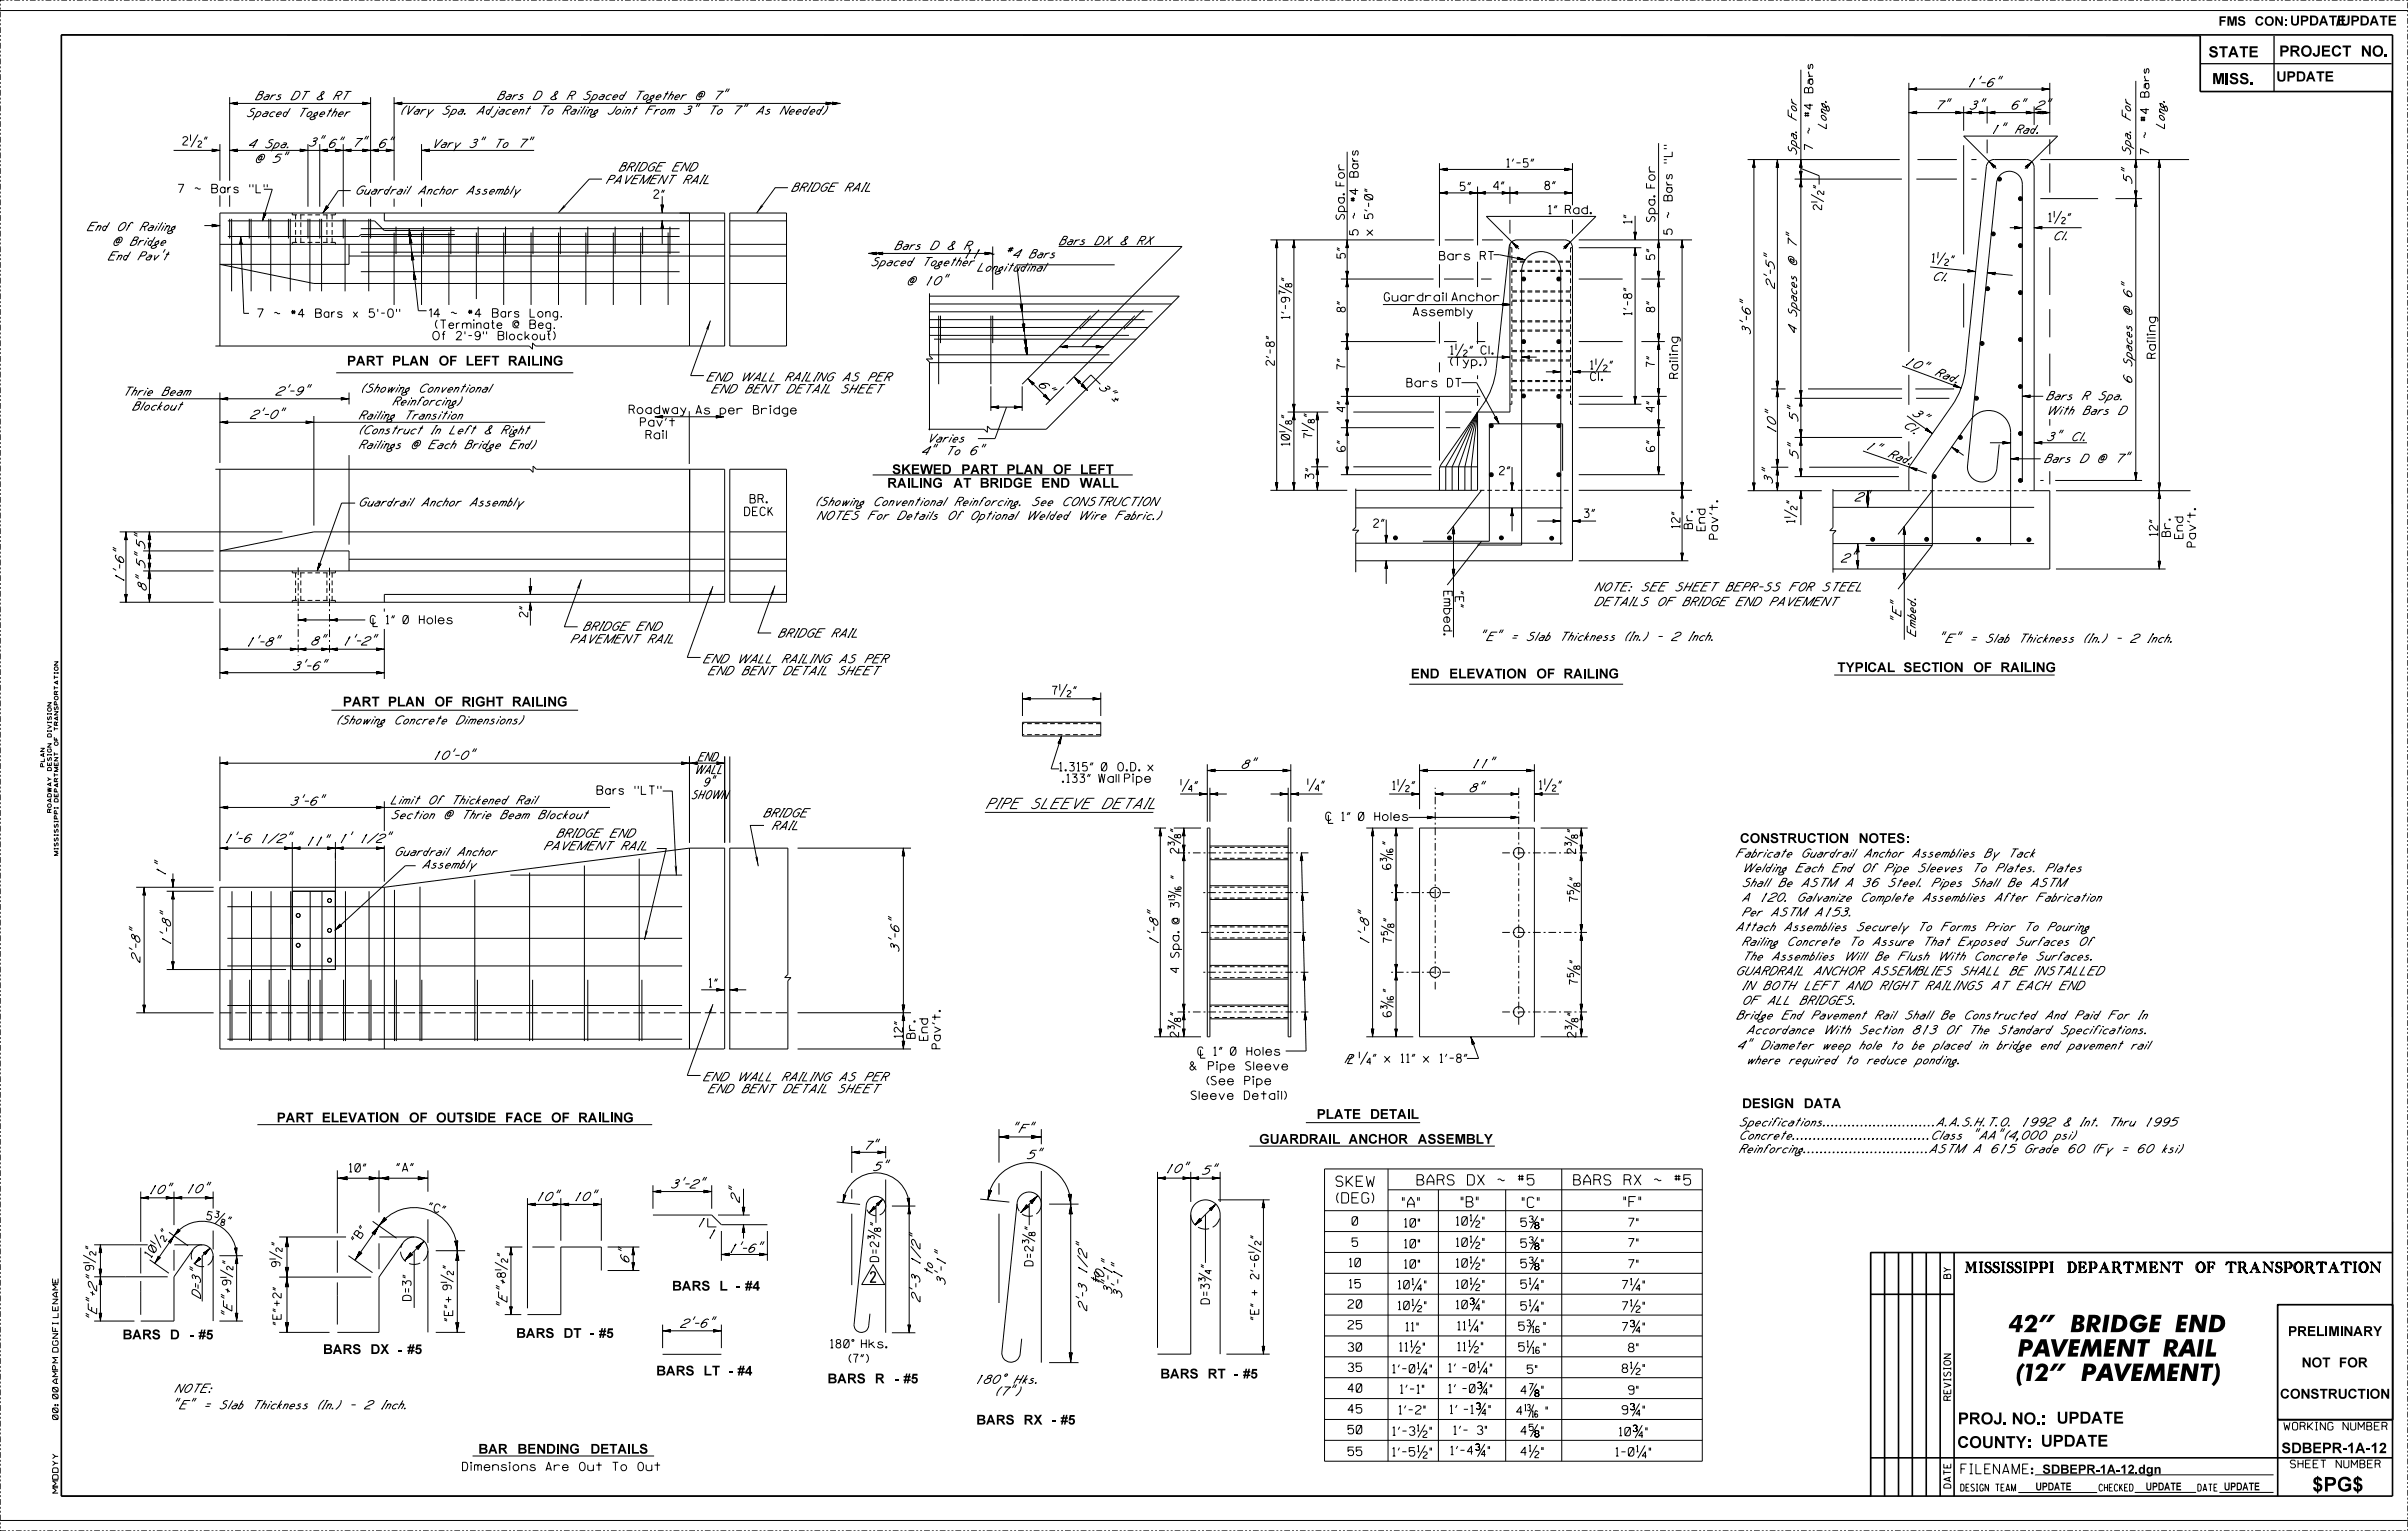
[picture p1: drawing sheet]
<svg xmlns="http://www.w3.org/2000/svg" width="879mm" height="559mm" viewBox="0 0 879 559" stroke-linecap="round" stroke-linejoin="round" font-family="sans-serif">
<defs><g id="words">
<g font-size="6.8">
<text x="733.1" y="486.2">42&quot; BRIDGE END</text>
<text x="736.4" y="495.1">PAVEMENT RAIL</text>
<text x="735.7" y="504">(12&quot; PAVEMENT)</text>
</g>
<text font-size="6.3" x="717.1" y="464.5">MISSISSIPPI DEPARTMENT OF TRANSPORTATION</text>
<text font-size="5.6" x="844" y="544.4">$PG$</text>
<g font-size="4.6">
<text x="317.2" y="468.2">2</text>
<text x="714.6" y="519.9">PROJ. NO.: UPDATE</text>
<text x="714.4" y="528.5">COUNTY:UPDATE</text>
</g>
<g font-size="4.3">
<text x="806.1" y="20.9">STATE</text>
<text x="831.8" y="20.7">PROJECT NO.</text>
<text x="807.3" y="30.7">MISS.</text>
</g>
<text font-size="4.1" x="832.7" y="530.4">SDBEPR-1A-12</text>
<text font-size="3.9" x="830.8" y="29.8">UPDATE</text>
<g font-size="3.8">
<text x="852.6" y="9.6">/UPDATE</text>
<text x="126.6" y="133.4">PART PLAN OF LEFT RAILING</text>
<text x="325.6" y="173.1">SKEWED PART PLAN OF LEFT</text>
<text x="323.8" y="178">RAILING AT BRIDGE END WALL</text>
<text x="670.6" y="245.3">TYPICAL SECTION OF RAILING</text>
<text x="514.9" y="247.6">END ELEVATION OF RAILING</text>
<text x="125.1" y="257.9">PART PLAN OF RIGHT RAILING</text>
<text x="360" y="295.1">PIPE SLEEVE DETAIL</text>
<text x="635" y="307.7">CONSTRUCTION NOTES:</text>
<text x="635.8" y="404.5">DESIGN DATA</text>
<text x="101" y="409.7">PART ELEVATION OF OUTSIDE FACE OF RAILING</text>
<text x="480.6" y="408.4">PLATE DETAIL</text>
<text x="459.6" y="417.5">GUARDRAIL ANCHOR ASSEMBLY</text>
<text x="487.6" y="433">SKEW</text>
<text x="517.2" y="432.5">BARS DX ~ #5</text>
<text x="574.3" y="432.5">BARS RX ~ #5</text>
<text x="487.9" y="439.1">(DEG)</text>
<text x="511.9" y="440.7">&quot;A&quot;</text>
<text x="533.3" y="440.6">&quot;B&quot;</text>
<text x="555.6" y="440.7">&quot;C&quot;</text>
<text x="592.7" y="440.5">&quot;F&quot;</text>
<text x="245.3" y="471.1">BARS L - #4</text>
<text x="44.7" y="488.9">BARS D - #5</text>
<text x="188.4" y="488.3">BARS DT - #5</text>
<text x="835.1" y="487.6">PRELIMINARY</text>
<text x="117.9" y="494.2">BARS DX - #5</text>
<text x="239.5" y="502">BARS LT - #4</text>
<text x="423.5" y="503.1">BARS RT - #5</text>
<text x="840" y="499.1">NOT FOR</text>
<text x="302" y="504.9">BARS R - #5</text>
<text x="832.1" y="510.5">CONSTRUCTION</text>
<text x="356.3" y="520">BARS RX - #5</text>
<text x="174.6" y="530.6">BAR BENDING DETAILS</text>
</g>
<g font-size="3.6">
<text x="809.7" y="9.4">FMS CON:UPDATE</text>
<text x="715.7" y="537.9">FILENAME:SDBEPR-1A-12.dgn</text>
</g>
<g font-size="3.1">
<text x="661.6" y="33.9" transform="rotate(-90 661.6 33.9)">Bars</text>
<text x="717.8" y="31.7">1'-6&quot;</text>
<text x="784.3" y="35.5" transform="rotate(-90 784.3 35.5)">Bars</text>
<text x="93.2" y="36.4">Bars DT &amp; RT</text>
<text x="146.2" y="41.7">(Vary Spa. Adjacent To Railing Joint From 3&quot; To 7&quot; As Needed)</text>
<text x="181.5" y="36.4">Bars D &amp; R Spaced Together @ 7&quot;</text>
<text x="706" y="39.9">7&quot;</text>
<text x="718.7" y="39.9">3&quot;</text>
<text x="733.8" y="39.9">6&quot;</text>
<text x="742.9" y="39.9">2&quot;</text>
<text x="90" y="42.6">Spaced Together</text>
<text x="661.6" y="42.7" transform="rotate(-90 661.6 42.7)">#4</text>
<text x="666.6" y="47" transform="rotate(-90 666.6 47)">Long.</text>
<text x="784.3" y="44.3" transform="rotate(-90 784.3 44.3)">#4</text>
<text x="790" y="47" transform="rotate(-90 790 47)">Long.</text>
<text x="66.8" y="53">2•&quot;</text>
<text x="90.5" y="54">4 Spa.</text>
<text x="112.7" y="53.4">3&quot; 6&quot;</text>
<text x="128.4" y="53.6">7&quot;</text>
<text x="138" y="53.9">6&quot;</text>
<text x="157.6" y="53.9">Vary 3&quot; To 7&quot;</text>
<text x="661.6" y="48.7" transform="rotate(-90 661.6 48.7)">~</text>
<text x="726.5" y="48.7">1&quot; Rad.</text>
<text x="784.3" y="50.3" transform="rotate(-90 784.3 50.3)">~</text>
<text x="92.9" y="59.3">@ 5&quot;</text>
<text x="610.3" y="59.6" transform="rotate(-90 610.3 59.6)">&quot;L&quot;</text>
<text x="655.7" y="56.6" transform="rotate(-90 655.7 56.6)">Spa. For</text>
<text x="661.6" y="54.7" transform="rotate(-90 661.6 54.7)">7</text>
<text x="777.6" y="56.6" transform="rotate(-90 777.6 56.6)">Spa. For</text>
<text x="784.3" y="56.3" transform="rotate(-90 784.3 56.3)">7</text>
<text x="225.9" y="62.4">BRIDGE END</text>
<text x="495.7" y="64.7" transform="rotate(-90 495.7 64.7)">Bars</text>
<text x="549.9" y="61">1'-5&quot;</text>
<text x="604" y="62.7" transform="rotate(-90 604 62.7)">r</text>
<text x="65" y="70.4">7 ~ Bars &quot;L&quot;</text>
<text x="129.7" y="70.9">Guardrail Anchor Assembly</text>
<text x="221.3" y="67">PAVEMENT RAIL</text>
<text x="288.9" y="69.9">BRIDGE RAIL</text>
<text x="532.9" y="69.6">5&quot;</text>
<text x="545.1" y="69.4">4&quot;</text>
<text x="563.8" y="69.2">8&quot;</text>
<text x="778.1" y="67.2" transform="rotate(-90 778.1 67.2)">5&quot;</text>
<text x="238.7" y="72.4">2&quot;</text>
<text x="490.7" y="77.2" transform="rotate(-90 490.7 77.2)">pa.For</text>
<text x="495.7" y="73.6" transform="rotate(-90 495.7 73.6)">#4</text>
<text x="501.1" y="75.5" transform="rotate(-90 501.1 75.5)">-0&quot;</text>
<text x="604" y="78" transform="rotate(-90 604 78)">pa.Fo</text>
<text x="610.3" y="73.3" transform="rotate(-90 610.3 73.3)">Bars</text>
<text x="664.8" y="76.5" transform="rotate(-90 664.8 76.5)">2• &quot;</text>
<text x="490.7" y="80.1" transform="rotate(-90 490.7 80.1)">S</text>
<text x="495.7" y="79.7" transform="rotate(-90 495.7 79.7)">~</text>
<text x="501.1" y="79.8" transform="rotate(-90 501.1 79.8)">5'</text>
<text x="565.2" y="78">1&quot; Rad.</text>
<text x="595.6" y="81.5" transform="rotate(-90 595.6 81.5)">1&quot;</text>
<text x="604" y="80.9" transform="rotate(-90 604 80.9)">S</text>
<text x="610.3" y="79.4" transform="rotate(-90 610.3 79.4)">~</text>
<text x="747.7" y="80.9">1•&quot;</text>
<text x="31.8" y="84.2">End Of Railing</text>
<text x="41" y="89.6">@ Bridge</text>
<text x="386.5" y="89.4">Bars DX &amp; RX</text>
<text x="495.7" y="85.9" transform="rotate(-90 495.7 85.9)">5</text>
<text x="501.1" y="85.9" transform="rotate(-90 501.1 85.9)">x</text>
<text x="610.3" y="85.6" transform="rotate(-90 610.3 85.6)">5</text>
<text x="749.3" y="87.6">Cl.</text>
<text x="39.4" y="94.9">End Pav't</text>
<text x="326.5" y="91.1">Bars D &amp; R</text>
<text x="351.5" y="94.2">11 ~ #4 Bars</text>
<text x="491" y="94.2" transform="rotate(-90 491 94.2)">5&quot;</text>
<text x="525.4" y="94.9">Bars RT</text>
<text x="603.9" y="94.7" transform="rotate(-90 603.9 94.7)">5&quot;</text>
<text x="655.7" y="90.7" transform="rotate(-90 655.7 90.7)">7&quot;</text>
<text x="705.1" y="95.6" transform="rotate(5 705.1 95.6)">1•</text>
<text x="317.9" y="97">Spaced Together</text>
<text x="356.8" y="99">Longitudinal</text>
<text x="647.6" y="100.9" transform="rotate(-90 647.6 100.9)">-5&quot;</text>
<text x="655.7" y="97.2" transform="rotate(-90 655.7 97.2)">@</text>
<text x="712.1" y="96.2" transform="rotate(5 712.1 96.2)">&quot;</text>
<text x="330.9" y="104">@ 10&quot;</text>
<text x="647.6" y="105.3" transform="rotate(-90 647.6 105.3)">2'</text>
<text x="705.3" y="102.2" transform="rotate(5 705.3 102.2)">C l.</text>
<text x="470.7" y="112.8" transform="rotate(-90 470.7 112.8)">-9‡ &quot;</text>
<text x="491" y="113.8" transform="rotate(-90 491 113.8)">8&quot;</text>
<text x="505.2" y="109.9">Guardrail Anchor</text>
<text x="595.6" y="111.5" transform="rotate(-90 595.6 111.5)">-8&quot;</text>
<text x="603.9" y="113.8" transform="rotate(-90 603.9 113.8)">8&quot;</text>
<text x="778.1" y="108.9" transform="rotate(-90 778.1 108.9)">6&quot;</text>
<text x="94" y="115.8">7 ~ #4 Bars x 5'-0&quot;</text>
<text x="156.6" y="115.8">14 ~ #4 Bars Long.</text>
<text x="158.8" y="119.9">(Terminate @ Beg.</text>
<text x="470.7" y="116.3" transform="rotate(-90 470.7 116.3)">1'</text>
<text x="515.8" y="115.3">Assembly</text>
<text x="595.6" y="115" transform="rotate(-90 595.6 115)">1'</text>
<text x="638.9" y="117.7" transform="rotate(-90 638.9 117.7)">-6&quot;</text>
<text x="655.7" y="115.8" transform="rotate(-90 655.7 115.8)">Spaces</text>
<text x="778.1" y="115.4" transform="rotate(-90 778.1 115.4)">@</text>
<text x="158" y="124">Of 2'-9&quot; Blockout)</text>
<text x="638.9" y="122.2" transform="rotate(-90 638.9 122.2)">3'</text>
<text x="655.7" y="121.9" transform="rotate(-90 655.7 121.9)">4</text>
<text x="786.7" y="123.4" transform="rotate(-90 786.7 123.4)">lng</text>
<text x="465.1" y="129" transform="rotate(-90 465.1 129)">-8&quot;</text>
<text x="529.4" y="129.3">1•&quot; Cl.</text>
<text x="612.4" y="130.7" transform="rotate(-90 612.4 130.7)">lng</text>
<text x="786.7" y="130.8" transform="rotate(-90 786.7 130.8)">Raii</text>
<text x="465.1" y="133.3" transform="rotate(-90 465.1 133.3)">2'</text>
<text x="491" y="134.8" transform="rotate(-90 491 134.8)">7&quot;</text>
<text x="529.4" y="133.5">(Typ.)</text>
<text x="580.5" y="134.7">1•&quot;</text>
<text x="603.9" y="133.9" transform="rotate(-90 603.9 133.9)">7&quot;</text>
<text x="694.9" y="132.9" transform="rotate(20 694.9 132.9)">1</text>
<text x="697.8" y="133.9" transform="rotate(20 697.8 133.9)">0 &quot;</text>
<text x="706.2" y="137" transform="rotate(20 706.2 137)">R a d .</text>
<text x="778.1" y="133.9" transform="rotate(-90 778.1 133.9)">Spaces</text>
<text x="131.8" y="143.2">(Showing Conventional</text>
<text x="257.9" y="139.1">END WALL RAILING AS PER</text>
<text x="259.6" y="143.4">END BENT DETAIL SHEET</text>
<text x="378.7" y="140.5" transform="rotate(45 378.7 140.5)">6 &quot;</text>
<text x="400.9" y="141.6" transform="rotate(45 400.9 141.6)">3 &quot; &lt;</text>
<text x="513.5" y="141.2">Bars DT</text>
<text x="580.5" y="138.9">Cl.</text>
<text x="612.4" y="138.1" transform="rotate(-90 612.4 138.1)">Raii</text>
<text x="778.1" y="140.1" transform="rotate(-90 778.1 140.1)">6</text>
<text x="44.8" y="144.4">Thrie Beam</text>
<text x="48.4" y="149.7">Blockout</text>
<text x="100.6" y="144.2">2'-9&quot;</text>
<text x="143.3" y="147.9">Reinforcing)</text>
<text x="746.9" y="146">Bars R Spa.</text>
<text x="91.3" y="152.8">2'-0&quot;</text>
<text x="131" y="153">Railing Transition</text>
<text x="229.6" y="151">Roadway</text>
<text x="233.7" y="155.6">Pav't</text>
<text x="254" y="151.1">As per Bridge</text>
<text x="491" y="150.3" transform="rotate(-90 491 150.3)">4&quot;</text>
<text x="603.9" y="150.3" transform="rotate(-90 603.9 150.3)">4&quot;</text>
<text x="656.2" y="153.9" transform="rotate(-90 656.2 153.9)">5&quot;</text>
<text x="694.6" y="155.7" transform="rotate(35 694.6 155.7)">C l.</text>
<text x="697.7" y="151.3" transform="rotate(35 697.7 151.3)">3 &quot;</text>
<text x="746.9" y="151.3">With Bars D</text>
<text x="131" y="158.4">(Construct In Left &amp; Right</text>
<text x="235.8" y="160.2">Rail</text>
<text x="338.4" y="161.4">Varies</text>
<text x="478.9" y="159.9" transform="rotate(-90 478.9 159.9)">7„ &quot;</text>
<text x="648.1" y="158.5" transform="rotate(-90 648.1 158.5)">10&quot;</text>
<text x="746.9" y="160.9">3&quot; Cl.</text>
<text x="131" y="163.8">Railings @ Each Bridge End)</text>
<text x="336.1" y="166">4&quot; To 6&quot;</text>
<text x="470.7" y="162.6" transform="rotate(-90 470.7 162.6)">10„ &quot;</text>
<text x="491" y="164.8" transform="rotate(-90 491 164.8)">6&quot;</text>
<text x="603.9" y="164.8" transform="rotate(-90 603.9 164.8)">6&quot;</text>
<text x="656.3" y="167.6" transform="rotate(-90 656.3 167.6)">5&quot;</text>
<text x="680.6" y="163.7" transform="rotate(20 680.6 163.7)">1 &quot;</text>
<text x="689" y="166.8" transform="rotate(20 689 166.8)">R a d .</text>
<text x="547.3" y="173.3">2&quot;</text>
<text x="746.2" y="168.9">Bars D @ 7&quot;</text>
<text x="479.5" y="174.7" transform="rotate(-90 479.5 174.7)">3&quot;</text>
<text x="646.9" y="176.6" transform="rotate(-90 646.9 176.6)">3&quot;</text>
<text x="130.9" y="184.8">Guardrail Anchor Assembly</text>
<text x="273.7" y="183.6">BR.</text>
<text x="297.7" y="184.6">(Showing Conventional Reinforcing. See CONSTRUCTION</text>
<text x="677" y="182.9">2&quot;</text>
<text x="271.7" y="188.2">DECK</text>
<text x="298.2" y="189.6">NOTES For Details Of Optional Welded Wire Fabric.)</text>
<text x="578.2" y="188.9">3&quot;</text>
<text x="655.1" y="190.8" transform="rotate(-90 655.1 190.8)">1• &quot;</text>
<text x="501.4" y="192.5">2&quot;</text>
<text x="613.1" y="192.7" transform="rotate(-90 613.1 192.7)">12&quot;</text>
<text x="617.7" y="193" transform="rotate(-90 617.7 193)">Br.</text>
<text x="622.3" y="193.7" transform="rotate(-90 622.3 193.7)">End</text>
<text x="626.9" y="196.8" transform="rotate(-90 626.9 196.8)">Pav'</text>
<text x="787.5" y="195.5" transform="rotate(-90 787.5 195.5)">12&quot;</text>
<text x="792.1" y="195.8" transform="rotate(-90 792.1 195.8)">B</text>
<text x="792.1" y="192.9" transform="rotate(-90 792.1 192.9)">r.</text>
<text x="796.7" y="196.6" transform="rotate(-90 796.7 196.6)">End</text>
<text x="52.9" y="200.4" transform="rotate(-90 52.9 200.4)">5&quot;</text>
<text x="801.3" y="199.6" transform="rotate(-90 801.3 199.6)">Pav'</text>
<text x="45.2" y="208.4" transform="rotate(-90 45.2 208.4)">-6&quot;</text>
<text x="52.9" y="207.4" transform="rotate(-90 52.9 207.4)">5&quot;</text>
<text x="672" y="205.2">2&quot;</text>
<text x="45.2" y="212.8" transform="rotate(-90 45.2 212.8)">1'</text>
<text x="53.4" y="215.8" transform="rotate(-90 53.4 215.8)">8&quot;</text>
<text x="526.9" y="215.8" transform="rotate(90 526.9 215.8)">Em</text>
<text x="531.1" y="215.8" transform="rotate(90 531.1 215.8)">&quot;E&quot;</text>
<text x="582" y="215.7">NOTE: SEE SHEET BEPR-SS FOR STEEL</text>
<text x="582" y="221.1">DETAILS OF BRIDGE END PAVEMENT</text>
<text x="135.1" y="227.7">{ 1&quot; 0 Holes</text>
<text x="192.6" y="225.2" transform="rotate(-90 192.6 225.2)">2&quot;</text>
<text x="526.9" y="222.1" transform="rotate(90 526.9 222.1)">bed.</text>
<text x="693.8" y="227.8" transform="rotate(-90 693.8 227.8)">&quot;E&quot;</text>
<text x="212.9" y="230.1">BRIDGE END</text>
<text x="284" y="232.6">BRIDGE RAIL</text>
<text x="539.7" y="233.8">&quot;E&quot; = Slab Thickness (In.) - 2 Inch.</text>
<text x="699.1" y="232.4" transform="rotate(-90 699.1 232.4)">Embed.</text>
<text x="89.7" y="235.8">1'-8&quot;</text>
<text x="113.4" y="235.4">8&quot;</text>
<text x="124.9" y="235.4">1'-2&quot;</text>
<text x="208.3" y="234.7">PAVEMENT RAIL</text>
<text x="707.3" y="234.5">&quot;E&quot; = Slab Thickness (In.) - 2 Inch.</text>
<text x="106.8" y="244.6">3'-6&quot;</text>
<text x="256.7" y="242">END WALL RAILING AS PER</text>
<text x="258.4" y="246.3">END BENT DETAIL SHEET</text>
<text x="384" y="253.5">7•&quot;</text>
<text x="122.9" y="264.3">(Showing Concrete Dimensions)</text>
<text x="157.8" y="277.2">10'-0&quot;</text>
<text x="254.7" y="277.8">END</text>
<text x="386.7" y="281.4">1.315&quot; 0 O.D. x</text>
<text x="452.9" y="280.5">8&quot;</text>
<text x="536.9" y="280.2">11&quot;</text>
<text x="253.5" y="282.4">WALL</text>
<text x="256.6" y="287">9&quot;</text>
<text x="387.7" y="285.6">.133&quot; Wall Pipe</text>
<text x="105.9" y="293.9">3'-6&quot;</text>
<text x="142.7" y="293.5">Limit Of Thickened Rail</text>
<text x="217.9" y="289.9">Bars &quot;LT&quot;</text>
<text x="252.3" y="291.6">SHOWN</text>
<text x="431" y="288.2">‚&quot;</text>
<text x="477.3" y="288">‚&quot;</text>
<text x="508.3" y="288.2">1•&quot;</text>
<text x="536.1" y="289">8&quot;</text>
<text x="561.8" y="288">1•&quot;</text>
<text x="142.7" y="298.9">Section @ Thrie Beam Blockout</text>
<text x="278.7" y="298.2">BRIDGE</text>
<text x="483.8" y="299.5">{ 1&quot; 0 Holes</text>
<text x="203.2" y="305.6">BRIDGE END</text>
<text x="281.7" y="302.8">RAIL</text>
<text x="81.7" y="307.5">1'-6 1/2&quot;</text>
<text x="111.5" y="308.5">11&quot;</text>
<text x="123.5" y="307.5">1' 1/2&quot;</text>
<text x="198.6" y="310.2">PAVEMENT RAIL</text>
<text x="430.2" y="311.4" transform="rotate(-90 430.2 311.4)">2… &quot;</text>
<text x="507.6" y="308.2" transform="rotate(-90 507.6 308.2)">&quot;</text>
<text x="575" y="311.5" transform="rotate(-90 575 311.5)">2… &quot;</text>
<text x="144" y="312.3">Guardrail Anchor</text>
<text x="154.2" y="316.9">Assembly</text>
<text x="633.6" y="312.9">Fabricate Guardrail Anchor Assemblies By Tack</text>
<text x="60.3" y="320" transform="rotate(-90 60.3 320)">1&quot;</text>
<text x="430.3" y="320.7" transform="rotate(-90 430.3 320.7)">&quot;</text>
<text x="635.9" y="318.3">Welding Each End Of Pipe Sleeves To Plates. Plates</text>
<text x="635.9" y="323.6">Shall Be ASTM A 36 Steel. Pipes Shall Be ASTM</text>
<text x="575.9" y="329.1" transform="rotate(-90 575.9 329.1)">7† &quot;</text>
<text x="635.9" y="329">A 120. Galvanize Complete Assemblies After Fabrication</text>
<text x="635.9" y="334.4">Per ASTM A153.</text>
<text x="62.3" y="340.9" transform="rotate(-90 62.3 340.9)">-8&quot;</text>
<text x="422.6" y="340.6" transform="rotate(-90 422.6 340.6)">-8&quot;</text>
<text x="499.5" y="340.6" transform="rotate(-90 499.5 340.6)">-8&quot;</text>
<text x="633.6" y="339.8">Attach Assemblies Securely To Forms Prior To Pouring</text>
<text x="51.1" y="346.8" transform="rotate(-90 51.1 346.8)">-8&quot;</text>
<text x="62.3" y="345.4" transform="rotate(-90 62.3 345.4)">1'</text>
<text x="328.1" y="347.5" transform="rotate(-90 328.1 347.5)">3'</text>
<text x="328.1" y="343" transform="rotate(-90 328.1 343)">-6&quot;</text>
<text x="422.6" y="345.1" transform="rotate(-90 422.6 345.1)">1'</text>
<text x="499.5" y="345.1" transform="rotate(-90 499.5 345.1)">1'</text>
<text x="508" y="344.1" transform="rotate(-90 508 344.1)">7† &quot;</text>
<text x="635.9" y="345.1">Railing Concrete To Assure That Exposed Surfaces Of</text>
<text x="51.1" y="351.3" transform="rotate(-90 51.1 351.3)">2'</text>
<text x="430.3" y="349.5" transform="rotate(-90 430.3 349.5)">Spa.@</text>
<text x="635.9" y="350.5">The Assemblies Will Be Flush With Concrete Surfaces.</text>
<text x="430.3" y="355" transform="rotate(-90 430.3 355)">4</text>
<text x="575.9" y="359.3" transform="rotate(-90 575.9 359.3)">7† &quot;</text>
<text x="633.6" y="355.9">GUARDRAIL ANCHOR ASSEMBLIES SHALL BE INSTALLED</text>
<text x="258.8" y="360.3">1&quot;</text>
<text x="507.8" y="362" transform="rotate(-90 507.8 362)">&quot;</text>
<text x="635.9" y="361.2">IN BOTH LEFT AND RIGHT RAILINGS AT EACH END</text>
<text x="633.9" y="372">Bridge End Pavement Rail Shall Be Constructed And Paid For In</text>
<text x="635.9" y="366.6">OF ALL BRIDGES.</text>
<text x="334" y="376.1" transform="rotate(-90 334 376.1)">r.</text>
<text x="637.5" y="377.4">Accordance With Section 813 Of The Standard Specifications.</text>
<text x="329.4" y="378.7" transform="rotate(-90 329.4 378.7)">12&quot;</text>
<text x="334" y="379" transform="rotate(-90 334 379)">B</text>
<text x="338.6" y="379.7" transform="rotate(-90 338.6 379.7)">End</text>
<text x="343.2" y="382.8" transform="rotate(-90 343.2 382.8)">Pav'</text>
<text x="430.2" y="378.4" transform="rotate(-90 430.2 378.4)">2… &quot;</text>
<text x="575.1" y="378.5" transform="rotate(-90 575.1 378.5)">2… &quot;</text>
<text x="633.9" y="383">4&quot; Diameter weep hole to be placed in bridge end pavement rail</text>
<text x="437.2" y="385.2">{ 1&quot; 0 Holes</text>
<text x="490.8" y="387.9">P</text>
<text x="491.8" y="388.2">L ‚&quot; x 11&quot; x 1'-8&quot;</text>
<text x="637.5" y="388.3">where required to reduce ponding.</text>
<text x="256.7" y="394.5">END WALL RAILING AS PER</text>
<text x="434.3" y="390.6">&amp; Pipe Sleeve</text>
<text x="440.5" y="395.9">(See Pipe</text>
<text x="258.4" y="398.9">END BENT DETAIL SHEET</text>
<text x="434.7" y="401.3">Sleeve Detail)</text>
<text x="369" y="413.5">&quot;F&quot;</text>
<text x="634.8" y="411">Specifications...........................A.A.S.H.T.O. 1992 &amp; Int. Thru 1995</text>
<text x="314.9" y="419.6">7&quot;</text>
<text x="634.8" y="415.9">Concrete.................................Class &quot;AA&quot;(4,000 psi)</text>
<text x="374.8" y="422.9">5&quot;</text>
<text x="634.8" y="420.8">Reinforcing..............................ASTM A 615 Grade 60 (Fy = 60 ksi)</text>
<text x="127.5" y="427.8">10&quot;</text>
<text x="144.8" y="427.6">&quot;A&quot;</text>
<text x="318.6" y="427.3">5&quot;</text>
<text x="425.1" y="428">10&quot;</text>
<text x="438.6" y="428.6">5&quot;</text>
<text x="54" y="435.7">10&quot;</text>
<text x="67.8" y="435.4">10&quot;</text>
<text x="244.8" y="433.6">3'-2&quot;</text>
<text x="156.2" y="441.8" transform="rotate(14 156.2 441.8)">&quot; C &quot;</text>
<text x="195.4" y="438.3">10&quot;</text>
<text x="209.2" y="438.2">10&quot;</text>
<text x="269.9" y="438.9" transform="rotate(-90 269.9 438.9)">2&quot;</text>
<text x="75.3" y="445.1" transform="rotate(14 75.3 445.1)">5 … &quot;</text>
<text x="254.2" y="447.7">1</text>
<text x="493.5" y="447.2">0</text>
<text x="512.6" y="447.9">10&quot;</text>
<text x="531.5" y="447.2">10•&quot;</text>
<text x="555.1" y="447.7">5…&quot;</text>
<text x="594.3" y="447.7">7&quot;</text>
<text x="60.9" y="450.9" transform="rotate(-55 60.9 450.9)">&quot;</text>
<text x="130.5" y="453.8" transform="rotate(-55 130.5 453.8)">&quot; B &quot;</text>
<text x="258.1" y="451.9">1</text>
<text x="493.5" y="454.9">5</text>
<text x="512.6" y="455.5">10&quot;</text>
<text x="531.5" y="454.9">10•&quot;</text>
<text x="555.1" y="455.3">5…&quot;</text>
<text x="594.3" y="455.1">7&quot;</text>
<text x="55.2" y="459.1" transform="rotate(-55 55.2 459.1)">10 •</text>
<text x="229.6" y="461.2" transform="rotate(-90 229.6 461.2)">6&quot;</text>
<text x="265.8" y="457.1">1'-6&quot;</text>
<text x="320.7" y="460.5" transform="rotate(-90 320.7 460.5)">D=2… &quot;</text>
<text x="34.2" y="463.6" transform="rotate(-90 34.2 463.6)">9• &quot;</text>
<text x="102.2" y="462.3" transform="rotate(-90 102.2 462.3)">9• &quot;</text>
<text x="335.8" y="462.1" transform="rotate(-90 335.8 462.1)">1/2&quot;</text>
<text x="340.4" y="465.3" transform="rotate(-90 340.4 465.3)">to</text>
<text x="345" y="464.6" transform="rotate(-90 345 464.6)">-1&quot;</text>
<text x="377" y="462" transform="rotate(-90 377 462)">D=2… &quot;</text>
<text x="396.6" y="465.4" transform="rotate(-90 396.6 465.4)">1/2&quot;</text>
<text x="405.8" y="467.9" transform="rotate(-90 405.8 467.9)">-1&quot;</text>
<text x="441.4" y="462.6" transform="rotate(-90 441.4 462.6)">&quot;</text>
<text x="459.4" y="466.8" transform="rotate(-90 459.4 466.8)">2'</text>
<text x="459.4" y="462.5" transform="rotate(-90 459.4 462.5)">-6• &quot;</text>
<text x="492.5" y="462.3">10</text>
<text x="512.6" y="462.9">10&quot;</text>
<text x="531.5" y="462.5">10•&quot;</text>
<text x="555.1" y="462.7">5…&quot;</text>
<text x="594.3" y="462.9">7&quot;</text>
<text x="73.2" y="474" transform="rotate(-90 73.2 474)">D=3&quot;</text>
<text x="335.8" y="470.7" transform="rotate(-90 335.8 470.7)">-3</text>
<text x="345" y="469.1" transform="rotate(-90 345 469.1)">3'</text>
<text x="401.2" y="468.5" transform="rotate(-90 401.2 468.5)">to</text>
<text x="402.9" y="469.6" transform="rotate(-90 402.9 469.6)">TO</text>
<text x="405.8" y="472.4" transform="rotate(-90 405.8 472.4)">3'</text>
<text x="409.5" y="473.8" transform="rotate(-90 409.5 473.8)">3'</text>
<text x="409.5" y="469.3" transform="rotate(-90 409.5 469.3)">-1&quot;</text>
<text x="492.5" y="470.1">15</text>
<text x="510.3" y="470.4">10‚&quot;</text>
<text x="531.5" y="470.3">10•&quot;</text>
<text x="555.1" y="470.3">5‚&quot;</text>
<text x="592" y="470.5">7‚&quot;</text>
<text x="150.1" y="474.7" transform="rotate(-90 150.1 474.7)">D=3&quot;</text>
<text x="185" y="478.1" transform="rotate(-90 185 478.1)">&quot;E&quot;+8• &quot;</text>
<text x="335.8" y="475.2" transform="rotate(-90 335.8 475.2)">2'</text>
<text x="396.6" y="478.5" transform="rotate(-90 396.6 478.5)">2'</text>
<text x="396.6" y="474" transform="rotate(-90 396.6 474)">-3</text>
<text x="441.4" y="475.9" transform="rotate(-90 441.4 475.9)">D=3ƒ</text>
<text x="492" y="477.5">20</text>
<text x="510.3" y="478">10•&quot;</text>
<text x="531.5" y="477.7">10ƒ&quot;</text>
<text x="555.1" y="478.2">5‚&quot;</text>
<text x="592" y="478.2">7•&quot;</text>
<text x="35.3" y="482.4" transform="rotate(-90 35.3 482.4)">&quot;E&quot;+2&quot;</text>
<text x="84.6" y="481.3" transform="rotate(-90 84.6 481.3)">&quot;E&quot;+ 9• &quot;</text>
<text x="102.6" y="483.6" transform="rotate(-90 102.6 483.6)">&quot;E&quot;+2&quot;</text>
<text x="165.2" y="482.2" transform="rotate(-90 165.2 482.2)">&quot;E&quot;+ 9• &quot;</text>
<text x="248.3" y="484.5">2'-6&quot;</text>
<text x="459.4" y="481.7" transform="rotate(-90 459.4 481.7)">&quot;E&quot; +</text>
<text x="492" y="485.1">25</text>
<text x="513.1" y="485.8">11&quot;</text>
<text x="532" y="485.4">11‚&quot;</text>
<text x="554.3" y="485.6">5‰&quot;</text>
<text x="592" y="485.8">7ƒ&quot;</text>
<text x="303.1" y="492">180° Hks.</text>
<text x="309.9" y="497.4">(7&quot;)</text>
<text x="492" y="493.2">30</text>
<text x="510.8" y="493.1">11•&quot;</text>
<text x="532" y="493">11•&quot;</text>
<text x="554.3" y="493.2">5ˆ&quot;</text>
<text x="594.3" y="493.4">8&quot;</text>
<text x="492" y="500.6">35</text>
<text x="508.3" y="501.1">1'-0‚&quot;</text>
<text x="528.7" y="500.8">1' -0‚&quot;</text>
<text x="557.4" y="501.3">5&quot;</text>
<text x="592" y="501">8•&quot;</text>
<text x="63.8" y="508.2">NOTE:</text>
<text x="355.7" y="505">180&gt; Hks.</text>
<text x="363.4" y="509.3">(7&quot;)</text>
<text x="492" y="508.2">40</text>
<text x="511.1" y="508.5">1'-1&quot;</text>
<text x="528.7" y="508.3">1' -0ƒ&quot;</text>
<text x="555.1" y="508.9">4‡&quot;</text>
<text x="594.3" y="508.9">9&quot;</text>
<text x="62.7" y="514.3">&quot;E&quot; = Slab Thickness (In.) - 2 Inch.</text>
<text x="492" y="515.8">45</text>
<text x="529.3" y="515.9">1' -1ƒ&quot;</text>
<text x="510.6" y="516.1">1'-2&quot;</text>
<text x="553.5" y="516.5">4Ž&quot;</text>
<text x="592" y="516.1">9ƒ&quot;</text>
<text x="492" y="523.3">50</text>
<text x="508.3" y="523.9">1'-3•&quot;</text>
<text x="530.6" y="523.5">1'- 3&quot;</text>
<text x="555.1" y="523.7">4†&quot;</text>
<text x="591" y="524.1">10ƒ&quot;</text>
<text x="492" y="531.3">55</text>
<text x="508.3" y="531.4">1'-5•&quot;</text>
<text x="529.5" y="530.9">1'-4ƒ&quot;</text>
<text x="555.1" y="531.3">4•&quot;</text>
<text x="589.8" y="531.5">1-0‚&quot;</text>
<text x="168.8" y="536.8">Dimensions Are Out To Out</text>
</g>
<g font-size="3">
<text x="742.9" y="544">UPDATE</text>
<text x="783.1" y="544">UPDATE</text>
<text x="811.7" y="544">UPDATE</text>
</g>
<g font-size="2.8">
<text x="833.6" y="521.9">WORKING NUMBER</text>
<text x="835.9" y="535.7">SHEET NUMBER</text>
</g>
<g font-size="2.5">
<text x="711.9" y="466.6" transform="rotate(-90 711.9 466.6)">BY</text>
<text x="712" y="495.8" transform="rotate(-90 712 495.8)">N</text>
<text x="712" y="508.7" transform="rotate(-90 712 508.7)">EVISIO</text>
<text x="712" y="511.1" transform="rotate(-90 712 511.1)">R</text>
<text x="21.2" y="518.1" transform="rotate(-90 21.2 518.1)">00:00 AMPM DGNFILENAME</text>
<text x="712" y="535.8" transform="rotate(-90 712 535.8)">E</text>
<text x="21.2" y="545" transform="rotate(-90 21.2 545)">MMDDYY</text>
<text x="712" y="543.2" transform="rotate(-90 712 543.2)">DAT</text>
<text x="715.6" y="544.2">DESIGN TEAM</text>
<text x="766.1" y="544.2">CHECKED</text>
<text x="802.1" y="544.2">DATE</text>
</g>
<g font-size="2">
<text x="18.7" y="269" transform="rotate(-90 18.7 269)">DIVISION</text>
<text x="21.2" y="266.6" transform="rotate(-90 21.2 266.6)">TRANSPORTATION</text>
<text x="21.2" y="272.1" transform="rotate(-90 21.2 272.1)">OF</text>
<text x="16.2" y="279.8" transform="rotate(-90 16.2 279.8)">PLAN</text>
<text x="18.7" y="281.3" transform="rotate(-90 18.7 281.3)">DESIGN</text>
<text x="18.7" y="296.5" transform="rotate(-90 18.7 296.5)">ROADWAY</text>
<text x="21.2" y="312.2" transform="rotate(-90 21.2 312.2)">MISSISSIPPI DEPARTMENT</text>
</g>
</g></defs>
<g fill="none" stroke="#000" stroke-width=".36">
<path d="M0 3.8h878.8M22.4 12.7l780.6 .4v20.3h69.9l.3 423.8h-190.5v88.9h-660.3zM83.8 35.5v30.5M83.8 37.7h51.5M86.7 37.4l-1.9 .3 1.9 .5v-.3l-1.9-.2 1.9-.3-2.9 .3 2.9 .4M132.4 37.4l2.9 .3-2.9 .4 1.9-.4-1.9-.1v-.3l1.9 .4-1.9 .4M135.3 35.5v31.2M143.8 35.5v30.4M143.8 37.7h160.5M146.7 37.4l-1.9 .3 1.9 .5v-.3l-1.9-.2 1.9-.3-2.9 .3 2.9 .4M148.7 38.5l-1.5 1.5-.5 1v.9M254.8 37.7l-.7 1.3"/>
<path d="M255.6 37.7l-.8 1.3M265.5 32.3l-.8 1.3M266.2 32.3l-.7 1.3M272.4 37.7l-.7 1.3M273.2 37.7l-.7 1.3M301.4 37.4l2.9 .3-2.9 .4 2-.4-2-.1v-.3l2 .4-2 .4M302.1 38.5a3.7 3.7 0 0 1-1.9 3.3l-.1 .1M303.8 37.4l2.9 .3-2.9 .4 1.9-.4-1.9-.1v-.3l1.9 .4-1.9 .4M657.3 25.4v148.6M696.7 30.2v98.3M696.7 32.5h51.4M699.5 32.2l-1.9 .3 1.9 .5v-.3l-1.9-.2 1.9-.3-2.8 .3 2.8 .3"/>
<path d="M711.4 35.9l-.7 1.2M712.2 35.9l-.7 1.2M716.7 38.8v8.9M723.2 27.7l-.7 1.2M724.1 35.9l-.7 1.2M724.9 35.9l-.7 1.2M725.2 38.8v6.3M730.1 27.7l-.7 1.2M730.9 27.7l-.7 1.2M739.2 35.9l-.8 1.2M739.9 35.9l-.7 1.2M742.4 38.8v6.8"/>
<path d="M745.2 32.2l2.9 .3-2.9 .3 1.9-.3-1.9-.2v-.3l1.9 .5-1.9 .3M748.1 30.2v15.4M748.3 35.9l-.8 1.2M749 35.9l-.7 1.2M779.5 29.5v145.9M63.4 54.9h16.9M69.5 49.1v2.3M72.3 51.9a.64 .64 0 0 1 .8-.5 .64 .64 0 0 1 .4 .8l-1.1 1.1-.1 .4h1.3M72.3 49.1l-2.7 4.6M77.4 54.6l2.9 .3-2.9 .3 1.9-.3-1.9-.2v-.3l1.9 .5-1.9 .3M80.3 52.6v13.4M83.8 54.9h28.6"/>
<path d="M86.7 54.6l-1.9 .3 1.9 .5v-.4l-1.9-.1 1.9-.3-2.9 .3 2.9 .3M104.8 55.3l-.7 1.3M105.6 55.3l-.7 1.3M109.5 54.6l2.9 .3-2.9 .3 1.9-.3-1.9-.2v-.3l1.9 .5-1.9 .3M112.4 52.6v22.9M116.7 52.6v22.9M116.7 54.9h27.1M118.1 49.4l-.8 1.2M118.8 49.4l-.7 1.2M119.6 54.6l-1.9 .3 1.9 .5v-.4l-1.9-.1 1.9-.3-2.9 .3 2.9 .3M122.4 54.6l2.9 .3-2.9 .3 1.9-.3-1.9-.2v-.3l1.9 .5-1.9 .3M125.1 49.9l-.8 1.2"/>
<path d="M125.3 52.6v22.9M125.8 49.9l-.7 1.2M128.1 54.6l-1.9 .3 1.9 .5v-.4l-1.9-.1 1.9-.3-2.8 .3 2.8 .3M132.4 54.6l2.9 .3-2.9 .3 1.9-.3-1.9-.2v-.3l1.9 .5-1.9 .3M133.8 49.6l-.7 1.3M134.5 49.6l-.7 1.3M138.1 54.6l-1.9 .3 1.9 .5v-.4l-1.9-.1 1.9-.3-2.8 .3 2.8 .3M141 54.6l2.8 .3-2.8 .3 1.9-.3-1.9-.2v-.3l1.9 .5-1.9 .3M143.4 49.9l-.8 1.2M144.1 49.9l-.7 1.2M153.8 52.6v13.2M153.8 54.9h41.1"/>
<path d="M156.7 54.6l-1.9 .3 1.9 .5v-.4l-1.9-.1 1.9-.3-2.9 .3 2.9 .3M176.6 49.9l-.7 1.2M177.3 49.9l-.7 1.2M194.2 49.9l-.7 1.2M195 49.9l-.7 1.2M491.7 55.4v117.8M525.4 59.5v30.2M573.9 59.5v15.4M605.3 52.2v121M637.8 58.2h55.5M640.1 58.2v120.9M648.7 58.2v120.9"/>
<path d="M696.7 41.1h51.4M699.5 40.8l-1.9 .3 1.9 .5v-.4l-1.9-.1 1.9-.3-2.8 .3 2.8 .3M699.8 58.2h14.4M713.8 40.8l2.9 .3-2.9 .3 1.9-.3-1.9-.2v-.3l1.9 .5-1.9 .3M716.7 53v39.9M719.5 58.2h1.9M719.5 40.8l-1.9 .3 1.9 .5v-.4l-1.9-.1 1.9-.3-2.8 .3 2.8 .3M722.4 40.8l2.8 .3-2.8 .3 1.9-.3-1.9-.2v-.3l1.9 .5-1.9 .3M725.2 50.9v5.1M728.1 40.8l-1.9 .3 1.9 .5v-.4l-1.9-.1 1.9-.3-2.9 .3 2.9 .3M731.9 44.7l-.7 1.3M732.6 44.7l-.7 1.3"/>
<path d="M739.5 58.2a2.89 2.89 0 0 1 2.9 2.9v118h5.7v28.6h-79.1M739.5 40.8l2.9 .3-2.9 .3 1.9-.3-1.9-.2v-.3l1.9 .5-1.9 .3M739.6 58.2h-11.8a2.91 2.91 0 0 0-2.8 2.6l-7.6 73.8a28.6 28.6 0 0 1-5 13.5l-15.2 21.7M744.6 58.2h54.3M745 40.8l-1.8 .3 1.8 .5v-.4l-1.8-.1 1.8-.3-2.6 .3 2.6 .3M745.5 40.8l2.6 .3-2.6 .3 1.7-.3-1.7-.2v-.3l1.7 .5-1.7 .3M748.1 50.8v5.5M748.1 59.6v10.7M788.1 58.2v149.5M80.3 71.3v4.2M83.8 71.3v4.2M83.8 79.9v7.1"/>
<path d="M84.5 79.9v26.4M91 79.9v7.1M91.7 79.9v26.4M96.3 77.8l-.2 1.9 1-1.7-.3-.1-.7 1.8 .2-1.9-.5 2.8 1.2-2.6M98.1 79.9v7.1M98.8 79.9v26.4M99.4 69.1l-3.6 11.5M105.3 79.9v7.1M105.9 79.9v26.4M112.4 79.9v7.1M113.1 79.9v26.4M116.7 79.9v7.1"/>
<path d="M117.4 79.9v26.4M119.2 75.2l-.8 1.7 1.5-1.2-.3-.2-1.2 1.4 .8-1.7-1.3 2.6 1.8-2.2M125.3 79.9v7.1M125.9 79.9v26.4M128 69.6h-4.5l-5.6 8.2M134.6 79.9v26.4M135.3 71.7v3.8M135.3 79.9v7.1M140.3 77.8v2.8h124.2M143.8 72.5v3M153.8 72.4v3.1M219.7 65.4h-4.6l-11.3 12.2"/>
<path d="M241.4 74.8l.3 1.9 .4-1.9h-.3l-.1 1.9-.3-1.9 .3 2.8 .3-2.8M241.7 71.6v6M251.6 77.8v48.5M287.6 68.5h-4.7l-6.7 9.3M525.4 70.4h48.5M525.4 61.8h48.5M528.2 70.1l-1.9 .3 1.9 .5v-.3l-1.9-.2 1.9-.3-2.8 .3 2.8 .3M528.2 61.5l-1.9 .3 1.9 .5v-.3l-1.9-.2 1.9-.3-2.8 .3 2.8 .4M536.4 70.1l2.9 .3-2.9 .3 1.9-.3-1.9-.2v-.3l1.9 .5-1.9 .3M539.3 68.1v21.5M542.1 70.1l-1.9 .3 1.9 .5v-.3l-1.9-.2 1.9-.3-2.8 .3 2.8 .3M548.2 70.1l2.9 .3-2.9 .3 1.9-.3-1.9-.2v-.3l1.9 .5-1.9 .3"/>
<path d="M551.1 68.1v6.3M553.9 70.1l-1.9 .3 1.9 .5v-.3l-1.9-.2 1.9-.3-2.8 .3 2.8 .3M571 70.1l2.9 .3-2.9 .3 1.9-.3-1.9-.2v-.3l1.9 .5-1.9 .3M571 61.5l2.9 .3-2.9 .4 1.9-.4-1.9-.1v-.4l1.9 .5-1.9 .4M596.8 78.8v8.8M639.8 61.1l.3-2.9 .3 2.9-.3-1.9-.2 1.9h-.3l.5-1.9 .3 1.9M648.4 61.1l.3-2.9 .3 2.9-.3-1.9-.2 1.9h-.3l.5-1.9 .3 1.9M655 65.4h39.1M656.9 62.5l.4 1.9 .4-1.9h-.3l-.1 1.9-.4-1.9 .4 2.9 .3-2.9M656.9 61.1l.4-2.9 .3 2.9-.3-1.9-.2 1.9h-.3l.5-1.9 .3 1.9M656.9 68.2l.4-2.8 .3 2.8-.3-1.9-.2 1.9h-.3l.5-1.9 .3 1.9M657.3 61.5l6.6 2.6v3.3"/>
<path d="M661 71l4.6 2.6M661 73.7h2.3M665.6 69.7v1.3l-.4-.1-1.1-1.2a.64 .64 0 0 0-.8 .5 .64 .64 0 0 0 .5 .8M699.4 65.4h14.8M719.5 65.4h1.9M728.2 60.7l-1.6-1.1 1 1.7 .3-.2-1.3-1.5 1.6 1.1-2.3-1.8 1.8 2.3M728.6 61.6l-11.9-11.9h34.3l-12 11.9M729.6 65.3l.3 .2zM737.3 72.4l.2 .2zM739.3 60.9l2.2-1.8-1.8 2.2 1.2-1.6-1.5 1.3-.2-.3 1.7-1-1.2 1.6M744.6 72.5h21.1M749.7 77v2.3"/>
<path d="M752.4 79.8a.66 .66 0 0 1 .9-.4 .66 .66 0 0 1 .4 .8l-1.2 1-.1 .5h1.4M752.4 77l-2.6 4.7M772.1 72.5h9.7M774.1 61.8l1.2 .7M774.1 61l1.2 .7M779.2 69.6l.3 1.9 .5-1.9h-.3l-.2 1.9-.3-1.9 .3 2.9 .3-2.9M779.2 61.1l.3-2.9 .3 2.9-.3-1.9-.1 1.9h-.4l.5-1.9 .3 1.9M779.2 75.4l.3-2.9 .3 2.9-.3-2-.1 2h-.4l.5-2 .3 2M787.8 61.1l.3-2.9 .3 2.9-.3-1.9-.2 1.9h-.3l.5-1.9 .3 1.9M60.3 90.9l-.7 1.3M74.6 82.3h5.7M77.4 82l2.9 .3-2.9 .4 1.9-.4-1.9-.1v-.4l1.9 .5-1.9 .4"/>
<path d="M80.3 89.2h184.2M83.1 80.6h53.6l3.6 3.5h25.7M87.8 86.3l1.2 28.1h1.9M88.3 89.1l-.4-1.8-.4 1.9h.3l.1-1.9 .4 1.8-.5-2.8-.2 2.9M127.4 89.2v7.3h-47.1l34.2 7h150M127.4 93.5h137.1M131.7 83.5h116.3M131.7 86.3h116.3M131.7 99.2h116.3M131.7 92h116.3M143.8 84.9v26.4M144.5 82.7v10"/>
<path d="M149.6 85.9l3.1 27.5h3M150 86.3l-.6-1.9-.2 2 .3-.1-.1-1.9 .6 1.9-.7-2.8v2.8M150.2 88.7l-.5-1.9-.3 2h.4l-.1-2 .5 1.9-.6-2.8v2.9M150.9 94.9l-.5-1.9-.3 1.9h.4l-.1-1.9 .5 1.9-.6-2.9v2.9M153.8 84.9v26.4M154.5 82.7v10M163.8 84.9v26.4M164.5 82.7v10M166 85.6h-34.3l-.7 .7h-47.9M173.8 84.9v24.2M174.5 82.7v10M183.8 84.9v26.4"/>
<path d="M184.5 82.7v10M193.8 84.9v26.4M194.5 82.7v10M203.8 84.9v26.4M204.5 82.7v10M213.8 84.9v26.4M214.5 82.7v10M223.8 84.9v26.4M224.5 82.7v10M233.8 84.9v26.4M234.5 82.7v10M241.4 83.4l.3-2.9 .3 2.9-.3-1.9-.2 1.9h-.3l.5-1.9 .3 1.9"/>
<path d="M241.7 80.5v8.5M243.8 84.9v26.4M244.5 82.7v10M266.3 89.2h20.8M266.3 93.5h20.8M266.3 80.6h20.8M317 92.5h45.3M319.9 92.2l-2.9 .3 2.9 .3-1.9-.3 1.9-.1v-.4l-1.9 .5 1.9 .3M322.2 92.2l-2.9 .3 2.9 .3-1.9-.3 1.9-.1v-.4l-1.9 .5 1.9 .3M345.8 100l-.7 1.2M346.6 100l-.7 1.2M362.3 90v15.8"/>
<path d="M367.8 91.4h1.8M368.1 90.8h1.8M369.1 90.2l-1.1 1.8M369.7 90.2l-1.1 1.8M386.4 90h45l-36.6 36.5M406.8 96.7h-35.7l3.7 32.8M463.7 87.6h59.8M465.6 90.4l.3-2.8 .4 2.8-.4-1.9-.1 1.9h-.3l.4-1.9 .4 1.9M465.9 87.6v91.4M471.9 90.4l.3-2.8 .3 2.8-.3-1.9-.1 1.9h-.4l.5-1.9 .3 1.9M472.2 87.6v91.4M491.3 99l.4 1.9 .4-1.9h-.3l-.1 1.9-.4-1.9 .4 2.8 .3-2.8"/>
<path d="M491.3 90.4l.4-2.8 .3 2.8-.3-1.9-.2 1.9h-.3l.5-1.9 .3 1.9M525.4 96.4v8.6M527.3 87.6h10.5M539.3 95.5v9.3M540.9 87.6h7.6M547.2 93l9.4 1.9M551.1 80.3v5M551.1 89.2v61.2h-11.8M553.9 94l2.7 .9-2.8-.3 1.9 .1-1.8-.5v-.4l1.8 .9-1.9-.1M554 90l-1.6-1.1 1 1.7 .2-.2-1.2-1.5 1.6 1.1-2.3-1.7 1.8 2.2M554.4 90.9l-11.9-11.9h40l-11.9 11.9M570.8 90.2l2.3-1.8-1.8 2.2 1.1-1.6-1.5 1.3-.2-.2 1.7-1.1-1.1 1.6"/>
<path d="M573.9 80.2v5.1M576.2 90.4h22.9M576.2 87.6h41.3M596.4 84.7l.4 1.9 .5-1.9h-.4l-.1 1.9-.4-1.9 .4 2.9 .3-2.9M596.4 93.3l.4-2.9 .3 2.9-.3-1.9-.2 1.9h-.3l.5-1.9 .3 1.9M596.8 90.4v57.1M605 99l.3 1.9 .5-1.9h-.3l-.2 1.9-.3-1.9 .3 2.8 .3-2.8M605 90.4l.3-2.8 .3 2.8-.3-1.9-.1 1.9h-.3l.4-1.9 .3 1.9M613.6 90.4l.3-2.8 .3 2.8-.3-1.9-.1 1.9h-.4l.5-1.9 .3 1.9M613.9 87.6v117.1M643.6 99.9l1.2 .7M643.6 93l1.2 .7"/>
<path d="M643.6 92.2l1.2 .7M651.7 85.3l1.3 .8M651.7 84.6l1.3 .7M704.4 97.4l16.6 1.7M707.4 92l-.2 2.3M709.9 95a.65 .65 0 0 1 .8-.4 .65 .65 0 0 1 .4 .9l-1.4 1.1v.2l1.3 .1M710.1 92.2l-3 4.4M718.2 98.5l2.8 .6h-2.8l1.9-.1-1.9-.3 .1-.3 1.8 .6-1.9 .1M725.3 99.6l9.3 .9M727.4 85.3l.2 .2zM728.2 99.5l-1.9 .2 1.8 .6v-.3l-1.8-.3 1.9-.2-2.9 .1 2.8 .6M733.5 83.1h4.6"/>
<path d="M735.2 82.8l2.9 .3-2.9 .3 1.9-.3-1.9-.2v-.3l1.9 .5-1.9 .3M737.3 89.5l.2 .3zM742.4 83.1h17.3M745.2 82.8l-1.9 .3 1.9 .5v-.3l-1.9-.2 1.9-.3-2.8 .3 2.8 .3M748.1 90.3v17.4M151.7 102l-.5-1.9-.3 2 .3-.1v-1.9l.5 1.9-.6-2.8v2.9M172.9 116.7v.3zM172.9 117.9v2M259.3 117l-7.2 20.1h4.8M266.3 103.5h20.8M339.2 119.5h79.8M339.2 107.1v22.8l1.2 1.1h-2.3l1.1 1.2v24.9"/>
<path d="M339.2 108.1h91.2l-48.6 48.6h-20.3l-1.1-1.2v2.3l-1.2-1.1h-20.4M339.2 110.9h88.3M339.2 113.8h81.5M339.2 116.7h78.6M342.6 115.2v25M343.3 115.2v10M361.6 115.2v25M362.3 115.2v10M372.3 111.1l.9-.1-.2 2.8zM372.4 111.1l.6 2.7M372.6 111.1l.4 2.7M372.7 111.1l.3 2.7"/>
<path d="M372.8 111.1l.2 2.7M372.9 111.1l.1 2.7M373 111.1v2.7M373.1 118.3l.9-.2-.2 2.8zM373.1 111.1l-.1 2.7M373.2 118.3l.6 2.6M373.3 118.2l.5 2.7M373.4 118.2l.4 2.7M373.5 118.2l.3 2.7M373.6 118.2l.2 2.7M373.8 118.2v2.7M373.9 118.1l-.1 2.8"/>
<path d="M398 115.2l-24.9 25M401.1 113.1l-7.1 7.1M414.2 115.2l-25 25M417.3 113.1l-7.1 7.1M466.8 104.3l4.7 2.6M469.1 106.8l-1.1-.1-1.2-.6v1.3M470.2 104l-.2-.4-.8 .2 .1 .8h.7a.88 .88 0 0 1 .4-.9 .88 .88 0 0 1 1 .1 .68 .68 0 0 1-.3 1 .68 .68 0 0 1-.9-.6M489.4 101.8h33.8M491.3 104.7l.4-2.9 .3 2.9-.3-1.9-.2 1.9h-.3l.5-1.9 .3 1.9M504.7 111.2h46.4M525.4 117.4v8M527 101.8h10.8"/>
<path d="M539.3 117.5v8.1M540.6 101.8h3.8M548.3 110.7l2.8 .5-2.8 .4zM548.3 111.1l2.8 .1M548.3 111l2.8 .2M548.3 110.9l2.8 .3M548.3 110.8l2.8 .4M551.1 111.2l-2.8 .1M551.1 111.2l-2.8 .2M551.1 111.2l-2.8 .3M551.1 111.2h-2.8M555.9 101.7l.3 .3z"/>
<path d="M568.8 101.7l.2 .3zM576.2 101.8h16M599.1 101.8h8.5M605 104.7l.3-2.9 .3 2.9-.3-1.9-.1 1.9h-.3l.4-1.9 .3 1.9M634.9 116.8l1.2 .7M634.9 109.8l1.2 .8M634.9 109.1l1.2 .7M716.7 103.4v16.1M725.3 105.2l.2 .3zM737.3 106.7l.2 .2zM748.1 112.8v10.3M774.1 103.5l1.2 .7"/>
<path d="M774.1 102.7l1.2 .7M78.6 126.3h114.6l1.1 1.2v-2.3l1.2 1.1h69v-48.5h-184.2v48.5M122.7 136.1h86.5M134.3 140l-1.7 1.9-.2 1.5M287 126.3h-20.7v-48.5h20.8v48.5M339.2 132.4h66.9M339.2 122.4h72.8M339.2 129.5h65.7M340.9 123.8h73.8M373.7 124l.9-.1-.1 2.7zM373.8 124l.7 2.6M373.9 124l.6 2.6"/>
<path d="M374 124l.5 2.6M374 126.9l.9-.1-.1 2.7zM374.1 126.8l.7 2.7M374.1 123.9l.4 2.7M374.2 126.8l.6 2.7M374.2 123.9l.3 2.7M374.3 126.8l.5 2.7M374.3 123.9l.2 2.7M374.4 126.8l.4 2.7M374.5 123.9v2.7M374.5 126.8l.3 2.7M374.6 126.8l.2 2.7"/>
<path d="M374.7 126.8l.1 2.7M374.8 126.8v2.7M375.1 138.2l8.1 8.1M377.4 140l-1.6-1.1 1 1.6 .2-.2-1.2-1.4 1.6 1.1-2.3-1.8 1.8 2.2M386.8 126.5h16.1M389.6 126.2l-1.9 .3 1.9 .5v-.3l-1.9-.2 1.9-.3-2.8 .3 2.8 .4M392 137.6l4.9 5M394.3 139.4l-1.6-1.1 1 1.7 .2-.2-1.2-1.5 1.6 1.1-2.3-1.8 1.8 2.3M400 126.2l2.9 .3-2.9 .4 2-.4-2-.1v-.4l2 .5-2 .4M489.4 124.7h34.5M491.3 121.8l.4 1.9 .4-1.9h-.3l-.1 1.9-.4-1.9 .4 2.9 .3-2.9M491.3 127.5l.4-2.8 .3 2.8-.3-1.9-.2 1.9h-.3l.5-1.9 .3 1.9"/>
<path d="M525.4 132.3v3.6M527 124.7h4.6M528.3 130.4h22.8M531.4 125.4v2.3M533.4 139.7h5.5l8.2 15M534.1 128.2a.64 .64 0 0 1 .8-.4 .64 .64 0 0 1 .5 .8l-1.2 1-.1 .5h1.3M534.1 125.4l-2.6 4.7M538.9 124.7h3.1M539.3 137v1.4M548.2 130l2.9 .4-2.9 .3 1.9-.3-1.9-.2v-.3l1.9 .5-1.9 .3M555.3 130.4h5.5M555.9 124.6l.3 .2z"/>
<path d="M558.2 130l-1.9 .4 1.9 .4v-.3l-1.9-.1 1.9-.4-2.9 .4 2.9 .3M564.2 135.7h5.4M566.8 135.4l2.8 .3-2.8 .3 1.9-.3-1.9-.2v-.3l1.9 .5-1.9 .3M568.8 124.6l.2 .2zM573.9 135.7h14M576.2 124.7h16M576.8 135.4l-1.9 .3 1.9 .5v-.3l-1.9-.2 1.9-.3-2.9 .3 2.9 .3M582.5 130.9v2.3M585.2 133.7a.64 .64 0 0 1 .8-.5 .64 .64 0 0 1 .5 .8l-1.2 1.1-.1 .4h1.3M585.2 130.9l-2.6 4.6M599.1 124.7h8.5M605 121.8l.3 1.9 .5-1.9h-.3l-.2 1.9-.3-1.9 .3 2.9 .3-2.9"/>
<path d="M605 127.5l.3-2.8 .3 2.8-.3-1.9-.1 1.9h-.3l.4-1.9 .3 1.9M648.4 139.1l.3 1.9 .4-1.9h-.3l-.1 1.9-.3-1.9 .3 2.9 .3-2.9M694.2 133.6l21.6 8M696.7 136.8v11M723.3 125.2l.2 .3zM737.3 123.8l.2 .2zM748.1 129.1v11.8M50.3 145.6h77.1M80.3 143.3v25.7M80.3 154.1h118.7M83.1 153.8l-1.9 .3 1.9 .5v-.3l-1.9-.2 1.9-.3-2.8 .3 2.8 .3M83.1 145.2l-1.9 .4 1.9 .4v-.3l-1.9-.1 1.9-.4-2.8 .4 2.8 .3"/>
<path d="M96.7 148.8l-.7 1.2M103.6 148.8l-.7 1.2M104.4 148.8l-.7 1.2M106 140.2l-.7 1.3M111.7 153.8l2.8 .3-2.8 .3 1.9-.3-1.9-.1v-.4l1.9 .5-1.9 .3M113 140.2l-.7 1.3M113.7 140.2l-.7 1.3M114.5 151.8v40M124.5 145.2l2.9 .4-2.9 .3 1.9-.3-1.9-.2v-.3l1.9 .5-1.9 .3M127.4 143.3v4.3M133.5 155.2l-1.7 1.8-.2 1.6M168.7 144.7l-.3 1.5-1.7 1.9"/>
<path d="M239 152.1h25.2M251.6 150.1v19.2M361.6 141v9M361.6 148.6h11.5M364.5 148.3l-1.9 .3 1.9 .5v-.3l-1.9-.2 1.9-.3-2.9 .3 2.9 .3M367.3 148.6l-4.2 11.5h-6.2M370.2 148.3l2.9 .3-2.9 .3 1.9-.3-1.9-.2v-.3l1.9 .5-1.9 .3M373.1 141v9M381.4 144l1.8 2.3-2.3-1.8 1.6 1.1-1.2-1.5 .2-.2 1 1.7-1.6-1.1M385.3 141.5l-1.4 .4M385.9 142l-1.4 .4M388.4 141.1l-6.7 6.6"/>
<path d="M395.1 140.3l1.8 2.3-2.2-1.8 1.6 1.1-1.3-1.5 .3-.2 1 1.7-1.6-1.1M401.6 140.3l-3.5-3.5-3.4 3.5M466.8 154.8l4.7 2.6M466.8 157.6h2.3M469.9 150.4h14.9M470.2 154.1l-.2-.4-.8 .1 .1 .9h.7a.94 .94 0 0 1 1.2-1.1 .68 .68 0 0 1 0 1.1 .68 .68 0 0 1-1-.4M471.9 147.5l.3 1.9 .5-1.9h-.3l-.2 1.9-.3-1.9 .3 2.9 .3-2.9M471.9 153.2l.3-2.8 .3 2.8-.3-1.9-.1 1.9h-.4l.5-1.9 .3 1.9M475.1 154.4l4.6 2.6M475.1 157.1h2.3M478.4 153.6l-.4-.4-.5 .2 .1 .8h.6a1.01 1.01 0 0 1 1.3-1.1 .68 .68 0 0 1 0 1.2 .68 .68 0 0 1-1.1-.5M480.5 153.2l.3-2.8 .3 2.8-.3-1.9-.2 1.9h-.3l.5-1.9 .3 1.9"/>
<path d="M480.8 150.4v28.6M489.4 156.1h33.9M489.4 144.7h50.8M491.3 141.8l.4 1.9 .4-1.9h-.3l-.1 1.9-.4-1.9 .4 2.9 .3-2.9M491.3 153.2l.4 2 .4-2h-.3l-.1 2-.4-2 .4 2.9 .3-2.9M491.3 147.5l.4-2.8 .3 2.8-.3-1.9-.2 1.9h-.3l.5-1.9 .3 1.9M491.3 159l.4-2.9 .3 2.9-.3-1.9-.2 1.9h-.3l.5-1.9 .3 1.9M493.9 150.4h29.4M525.4 144.9v23.2M527.5 150.4h9.5M527.8 156.1h5.1M539.3 150.4l-11.7 20v8.6"/>
<path d="M539.3 150.4l-9.3 20v8.6M539.3 150.4l-7 20v8.6M539.3 150.4l-4.7 20v8.6M539.3 150.4l-2.3 20v8.6M539.3 142.2v1.3M539.3 145.2v2.9M539.3 150.4v28.6h-44.5M544.2 155.3l.2 .2zM546 152l1.1 2.7-1.6-2.4 1.2 1.5-.8-1.7 .3-.2 .5 1.9-1.2-1.5M555.9 144.4l.3 .2zM568.8 144.6l.2 .2zM568.8 155.3l.2 .2z"/>
<path d="M576.2 144.7h16M576.2 147.5h22.9M576.2 156.1h31.4M596.4 144.7l.4 1.9 .5-1.9h-.4l-.1 1.9-.4-1.9 .4 2.8 .3-2.8M599.1 144.7h9.2M605 141.8l.3 1.9 .5-1.9h-.3l-.2 1.9-.3-1.9 .3 2.9 .3-2.9M605 153.2l.3 2 .5-2h-.3l-.2 2-.3-2 .3 2.9 .3-2.9M605 147.5l.3-2.8 .3 2.8-.3-1.9-.1 1.9h-.3l.4-1.9 .3 1.9M605 159l.3-2.9 .3 2.9-.3-1.9-.1 1.9h-.3l.4-1.9 .3 1.9M644.1 150l1.2 .7M644.1 149.3l1.2 .7M646.4 142h5.3"/>
<path d="M648.4 144.8l.3-2.8 .3 2.8-.3-1.9-.2 1.9h-.3l.5-1.9 .3 1.9M652.2 148.6l1.2 .7M652.2 147.8l1.2 .7M655 159.7h39.2M655 145.4h39.2M656.9 142.5l.4 1.9 .4-1.9h-.3l-.1 1.9-.4-1.9 .4 2.9 .3-2.9M656.9 156.8l.4 1.9 .4-1.9h-.3l-.1 1.9-.4-1.9 .4 2.9 .3-2.9M656.9 148.2l.4-2.8 .3 2.8-.3-1.9-.2 1.9h-.3l.5-1.9 .3 1.9M659.9 142h34.3M696 151.8l9.3 6.5M699 142h14.2M699.3 145.4h12.1"/>
<path d="M703.1 156.4l2.2 1.9-2.6-1.4 1.8 .8-1.5-1.2 .2-.3 1.3 1.5-1.8-.8M704.4 151.1l-1.3 .6M705 151.5l-1.2 .7M715.3 159.5l.3 .3zM721.2 145.3l.2 .2zM737.3 141l.2 .2zM737.3 158.1l.2 .2zM738.1 144.6h7.6M740.9 144.3l-1.9 .3 1.9 .5v-.3l-1.9-.2 1.9-.3-2.8 .3 2.8 .4M748.1 153v2.4M752.3 156.9l-.7 1.2M753.1 156.9l-.7 1.2"/>
<path d="M78.6 171.3h114.8l1.2 1.1v-2.3l1.1 1.2h68.8v48.5h-184.2v-48.5M127.4 166.1v32.7M195.7 160.5v.1M195.7 160.6a3.9 3.9 0 0 1-1.8 3.2l-.2 .1M251.7 171.3v48.5M266.3 171.3h20.8v48.5h-20.8zM318.5 173.4h94.9M341.5 162l-.7 1.3M342.3 162l-.7 1.3M359.1 162l-.7 1.3M359.9 162l-.7 1.3M463.7 179h28"/>
<path d="M465.6 176.1l.3 1.9 .5-1.9h-.3l-.2 1.9-.3-1.9 .3 2.9 .4-2.9M471.9 176.1l.3 1.9 .5-1.9h-.3l-.2 1.9-.3-1.9 .3 2.9 .3-2.9M478.5 170.4h6.3M480.5 176.1l.3 1.9 .5-1.9h-.4l-.1 1.9-.3-1.9 .3 2.9 .3-2.9M480.5 167.5l.3 1.9 .5-1.9h-.4l-.1 1.9-.3-1.9 .3 2.9 .3-2.9M480.5 173.2l.3-2.8 .3 2.8-.3-1.9-.2 1.9h-.3l.5-1.9 .3 1.9M489.4 173.2h33M491.3 170.4l.4 1.9 .4-1.9h-.3l-.1 1.9-.4-1.9 .4 2.8 .3-2.8M493.9 170.4h28.5M494.8 178.3v14.1l-1.2 1.1h2.3l-1.1 1.2v14.1M525.4 179v-7.7l.3-1.3 15.4-22.1a28.6 28.6 0 0 0 5-13.5l4.7-44.3a2.85 2.85 0 0 1 2.8-2.5h17.4a2.77 2.77 0 0 1 2.9 2.8v114.3h-79.1M525.5 170.4h13.8"/>
<path d="M540.7 179l-12.5 15.9M544.2 173.1l.2 .3zM551.5 176.2l.4 1.9 .4-1.9h-.3l-.1 1.9-.4-1.9 .4 2.8 .3-2.8M551.9 170.5v8.5M568.8 173.1l.2 .3zM570.3 171.8v-17.1h-26.7v42.9h-24.3M576.2 179h41.3M576.2 173.2h31.4M605 170.4l.3 1.9 .5-1.9h-.3l-.2 1.9-.3-1.9 .3 2.8 .3-2.8M613.6 176.1l.3 1.9 .5-1.9h-.3l-.2 1.9-.3-1.9 .3 2.9 .3-2.9M637.8 179.1h27.1M639.8 176.2l.3 2 .5-2h-.3l-.2 2-.3-2 .3 2.9 .3-2.9"/>
<path d="M642.9 171.3l1.3 .7M642.9 170.5l1.3 .7M646.4 170.5h6.3M648.4 173.4l.3-2.9 .3 2.9-.3-1.9-.2 1.9h-.3l.5-1.9 .3 1.9M648.4 176.2l.3 2 .4-2h-.3l-.1 2-.3-2 .3 2.9 .3-2.9M648.4 167.7l.3 1.9 .4-1.9h-.3l-.1 1.9-.3-1.9 .3 2.8 .3-2.8M652.3 162.2l1.2 .7M652.3 161.4l1.2 .7M655 174h38M656.9 171.1l.4 1.9 .4-1.9h-.3l-.1 1.9-.4-1.9 .4 2.9 .3-2.9M656.9 162.5l.4-2.8 .3 2.8-.3-1.9-.2 1.9h-.3l.5-1.9 .3 1.9M657.3 179.1v12.6"/>
<path d="M660.3 170.5h32.7M669 178.5v14l-1.2 1.2h2.3l-1.1 1.1v14.2M679.9 164.6l23.3 8.2M681.7 179.1v6.1M682.4 178.9l-.8 1.2M683.1 178.9l-.7 1.2M696.7 171.4v7.7h-27.7M696.7 161.1v5.4M699.6 171.1l-1.9-.3 1.6 1.1 .2-.3-1.8-.8 1.9 .5v-.2l-2.8-.6 2.6 1.2M705.2 179.1l-12.5 16M705.8 173.8l.2 .2zM712.3 163.2l4.4 3"/>
<path d="M714.8 164.5l-1.7-.8 1.2 1.5 .3-.3-1.5-1.2 1.7 .8-2.5-1.3 2.1 1.9M718.1 170.1l10.6-103.4a4.7 4.7 0 0 1 4.9-4.2 4.7 4.7 0 0 1 4.5 4.7v108.7M726.3 161.6h7.5M729.7 162.2l-.9 8.9a5.4 5.4 0 0 1-5.9 4.8 5.4 5.4 0 0 1-4.8-5.9M731 161.3l2.8 .3-2.8 .3 1.9-.3-1.9-.1v-.4l1.9 .5-1.9 .3M733.8 167.5h11M736.7 167.1l-1.9 .4 1.9 .4v-.3l-1.9-.1 1.9-.4-2.9 .4 2.9 .3M737.3 175.3l.2 .2zM742.4 161.6h19.3M744.6 175.4h1.2M745.2 161.3l-1.9 .3 1.9 .5v-.3l-1.9-.2 1.9-.3-2.8 .3 2.8 .3M748.1 172v4.8"/>
<path d="M750.1 175.4h31.7M750.4 179.1h49.1M777.2 164.9l-.7 1.2M777.9 164.9l-.7 1.2M779.2 172.5l.3 1.9 .5-1.9h-.3l-.2 1.9-.3-1.9 .3 2.9 .3-2.9M787.8 176.2l.3 2 .5-2h-.4l-.1 2-.3-2 .3 2.9 .3-2.9M41.2 199.7l1.2 .7M43.7 194.1h59.4M45.6 197l.4-2.9 .3 2.9-.3-1.9-.2 1.9h-.3l.5-1.9 .3 1.9M46 194.1v25.7M48.9 195.1l1.2 .7M48.9 194.3l1.2 .7"/>
<path d="M54.2 198.2l.3 1.9 .5-1.9h-.3l-.2 1.9-.3-1.9 .3 2.9 .4-2.9M54.2 197l.3-2.9 .4 2.9-.4-1.9-.1 1.9h-.3l.4-1.9 .4 1.9M54.5 194.1v25.7M129.6 183.6h-4.9l-8.9 24.8M264.5 194.1h-150l-34.2 7h47.1v7.3M266.3 194.1h20.8M300.2 181.4l-1.4 1.3-.5 1v1M424 186.4l-.2 1.5-1.7 1.9M494.8 185.4h75.5M494.8 198.3h75.5M505.6 195.4l.3 1.9 .5-1.9h-.3l-.2 1.9-.3-1.9 .3 2.8 .3-2.8M505.9 189.7v8.5"/>
<path d="M509.2 196.2l.2 .2zM528.9 196.2l.2 .2zM530.2 194.9l.3-2.9 .3 2.9-.3-1.9-.2 1.9h-.3l.5-1.9 .3 1.9M530.5 192v40.6M540.7 197.6l-12.5 15.9M547.8 196.2l.3 .2zM551.5 188.2l.4-2.8 .3 2.8-.3-1.9-.2 1.9h-.3l.5-1.9 .3 1.9M551.9 185.4v8.5M561 190.2h8.6M566.2 196.4l.2 .2zM566.8 189.9l2.8 .3-2.8 .3 1.9-.3-1.9-.2v-.3l1.9 .5-1.9 .3M569.6 198.9v-99.9a7.1 7.1 0 0 0-7.1-7.2 7.1 7.1 0 0 0-7.2 7.2v99.9h-16.1"/>
<path d="M573.9 190.2h8.6M576.8 189.9l-1.9 .3 1.9 .4v-.3l-1.9-.1 1.9-.3-2.9 .3 2.9 .3M613.6 181.8l.3-2.8 .3 2.8-.3-1.9-.1 1.9h-.4l.5-1.9 .3 1.9M651.2 186.1l4.6 2.6M651.2 188.8h2.3M655.8 184.7v1.4l-.4-.1-1.1-1.2a.64 .64 0 0 0-.8 .4 .64 .64 0 0 0 .5 .9M656.9 182l.4-2.9 .3 2.9-.3-1.9-.2 1.9h-.3l.5-1.9 .3 1.9M669 198.4h73.4M669 185.2h73.4M678 198.4v9.3M680.9 199.1h24.3M681.3 182.4l.3 1.9 .5-1.9h-.3l-.2 1.9-.3-1.9 .3 2.8 .4-2.8"/>
<path d="M681.4 181.9l.3-2.8 .3 2.8-.3-1.9-.2 1.9h-.3l.5-1.9 .3 1.9M683.4 196.7l.2 .2zM694.7 195l.3-2.8 .3 2.8-.3-1.9-.1 1.9h-.4l.5-1.9 .3 1.9M695 192.2v41.3M703.1 196.7l.2 .2zM705.2 199.1v-25.9l14-20a8 8 0 0 1 9-3 8 8 0 0 1 5.6 7.6v41.3M705.2 199.1l-12.5 16M722 196.7l.2 .2zM740.4 196.9l.2 .2zM787.8 182l.3-2.9 .3 2.9-.3-1.9-.2 1.9h-.3l.5-1.9 .3 1.9M41.2 207.4l1.2 .8M41.2 200.5l1.2 .7"/>
<path d="M43.7 219.8h34.3M45.6 217l.4 1.9 .5-1.9h-.4l-.1 1.9-.4-1.9 .4 2.8 .3-2.8M48.9 202l1.3 .8M48.9 201.3l1.3 .7M49.4 210.4l1.2 .7M49.4 209.7l1.2 .7M52.2 201.1h25.8M52.2 208.4h25.8M54.2 205.5l.3 1.9 .5-1.9h-.3l-.2 1.9-.3-1.9 .3 2.9 .4-2.9M54.2 217l.3 1.9 .5-1.9h-.3l-.2 1.9-.3-1.9 .3 2.8 .4-2.8M54.2 203.9l.3-2.8 .4 2.8-.4-1.9-.1 1.9h-.3l.4-1.9 .4 1.9M54.2 211.2l.3-2.8 .4 2.8-.4-1.9-.1 1.9h-.3l.4-1.9 .4 1.9"/>
<path d="M54.5 208.4l-.2 2.7M54.5 208.4l-.1 2.7M54.5 208.4v2.7M54.5 208.4l.5 2.7h-.9zM54.5 208.4l.1 2.7M54.5 208.4l-.3 2.7M54.5 208.4l.2 2.7M54.5 208.4l.4 2.7M80.3 208.4h184.2M116.5 205.6l-.4 1.9 1.1-1.6-.3-.1-.8 1.7 .4-1.9-.7 2.8 1.3-2.6M127.4 204.1h137.1M193.3 214.1l.3 1.9 .5-1.9h-.4l-.1 1.9-.3-1.9 .3 2.9 .3-2.9"/>
<path d="M193.6 210.9v6.1M193.6 219.8v8.5M212.2 211.5l-6.2 17.3h4.8M260.2 213.9l-9.4 26.1h4.9M264.5 217h-124.2v2.8M266.3 204.1h20.8M266.3 208.4h20.8M266.3 217h20.8M282.8 213.7l-6.2 17.3h4.8M505.6 207.5l.3-2.9 .3 2.9-.3-1.9-.2 1.9h-.3l.5-1.9 .3 1.9M505.9 204.6v8.5M530.2 207.8l.3 1.9 .5-1.9h-.4l-.1 1.9-.3-1.9 .3 2.8 .3-2.8"/>
<path d="M576.2 204.7h40M613.6 201.8l.3 1.9 .5-1.9h-.3l-.2 1.9-.3-1.9 .3 2.9 .3-2.9M677.3 201.2l-.7 1.2M677.7 204.6l.3 2 .4-2h-.3l-.1 2-.3-2 .3 2.9 .3-2.9M677.7 201.4l.3-2.8 .4 2.8-.4-1.9-.1 1.9h-.3l.4-1.9 .4 1.9M678.1 201.2l-.7 1.2M689.8 219.6l1.2 .7M689.8 218.9l1.2 .7M694.7 209.3l.3 1.9 .5-1.9h-.4l-.1 1.9-.3-1.9 .3 2.8 .3-2.8M750.4 207.7h40M787.8 204.8l.3 1.9 .5-1.9h-.4l-.1 1.9-.3-1.9 .3 2.9 .3-2.9M80.3 222.1v25.7"/>
<path d="M80.3 237h60M83.1 236.6l-1.9 .4 1.9 .5v-.4l-1.9-.1 1.9-.4-2.8 .4 2.8 .3M95.1 231.8l-.7 1.2M102 231.8l-.7 1.2M102.8 231.8l-.7 1.2M106 236.6l2.8 .4-2.8 .3 1.9-.3-1.9-.2v-.3l1.9 .5-1.9 .3M108.8 226.3h24.5M111.7 226l-1.9 .3 1.9 .5v-.4l-1.9-.1 1.9-.3-2.9 .3 2.9 .3M111.7 236.6l-1.9 .4 1.9 .5v-.4l-1.9-.1 1.9-.4-2.9 .4 2.9 .3M117.4 236.6l2.9 .4-2.9 .3 1.9-.3-1.9-.2v-.3l1.9 .5-1.9 .3M118.8 231.4l-.8 1.3M119.5 231.4l-.7 1.3"/>
<path d="M123.1 226l-1.9 .3 1.9 .5v-.4l-1.9-.1 1.9-.3-2.8 .3 2.8 .3M123.1 236.6l-1.9 .4 1.9 .5v-.4l-1.9-.1 1.9-.4-2.8 .4 2.8 .3M130.3 231.4l-.7 1.3M137.3 231.4l-.8 1.3M137.4 236.6l2.9 .4-2.9 .3 1.9-.3-1.9-.2v-.3l1.9 .5-1.9 .3M138 231.4l-.7 1.3M140.3 222.1v1.1M140.3 229.6v18.2M193.3 222.7l.3-2.9 .3 2.9-.3-1.9-.2 1.9h-.3l.5-1.9 .3 1.9M542 229.8l-.7 1.2M542.8 229.8l-.7 1.2M547.9 229.8l-.7 1.2"/>
<path d="M548.7 229.8l-.7 1.2M595.4 230.6l-1.6 1.7-.4 .9v.8M601.5 230.6a3.8 3.8 0 0 1-1.9 3.4M689.8 225.5l1.2 .7M689.8 224.7l1.2 .7M709.6 230.5l-.8 1.2M710.3 230.5l-.7 1.2M715.4 230.5l-.7 1.2M716.2 230.5l-.7 1.2M762.9 231.2l-1.7 1.9-.2 1.6M769.1 231.2v.8a4.8 4.8 0 0 1-2 2.7M80.3 245.5h60"/>
<path d="M83.1 245.2l-1.9 .3 1.9 .5v-.3l-1.9-.2 1.9-.3-2.8 .3 2.8 .4M112.2 240.6l-.8 1.2M119.1 240.6l-.7 1.2M119.9 240.6l-.7 1.2M121 259.2h90M137.4 245.2l2.9 .3-2.9 .4 1.9-.4-1.9-.1v-.3l1.9 .4-1.9 .4M373.2 252.8v8.5M373.2 255.1h28.5M376 254.7l-1.9 .4 1.9 .4v-.3l-1.9-.1 1.9-.4-2.8 .4 2.8 .3M386.8 249.7v2.3M389.5 252.5a.66 .66 0 0 1 .8-.5 .66 .66 0 0 1 .5 .8l-1.2 1.1-.1 .4h1.3M389.5 249.7l-2.6 4.6"/>
<path d="M398.9 254.7l2.8 .4-2.8 .3 1.9-.3-1.9-.2v-.3l1.9 .5-1.9 .3M401.7 252.8v8.5M514.3 249.7h78.1M669.4 246.4h80.5M80.3 276.1v45.5M80.3 278.6h184.2M83.1 278.2l-1.9 .4 1.9 .4v-.3l-1.9-.1 1.9-.4-2.8 .4 2.8 .3M125.3 261.1l-1.4 1.5-.5 1v.9M166.3 273.2l-.8 1.2M173.2 273.2l-.7 1.2M174 273.2l-.8 1.2M191.2 261.1a4.1 4.1 0 0 1-2 3.4"/>
<path d="M248.8 278.2l2.8 .4-2.8 .3 1.9-.3-1.9-.2v-.3l1.9 .5-1.9 .3M251.6 276.1v31.5M254.5 278.2l-1.9 .4 1.9 .4v-.3l-1.9-.1 1.9-.4-2.9 .4 2.9 .3M261.6 278.2l2.9 .4-2.9 .3 1.9-.3-1.9-.2v-.3l1.9 .5-1.9 .3M264.5 276.1v31.5M266.3 276.1v31.5M373.2 263.6h28.5v5h-28.5zM386.3 271.3l1.1-2.7-.5 2.9 .2-1.9-.7 1.7-.3-.1 1-1.6-.2 1.9M387.4 268.6l-3.8 12h2.9M440.6 278.9v21M458.3 276.5l-.7 1.2M459.1 276.5l-.7 1.2"/>
<path d="M471.1 278.9v21M518.1 278.9v16.4M545.4 276.2l-.8 1.2M546.1 276.2l-.7 1.2M560 278.9v21M80.3 294.7h142.3M83.1 294.4l-1.9 .3 1.9 .5v-.3l-1.9-.2 1.9-.3-2.8 .3 2.8 .3M111.3 289.9l-.7 1.3M118.3 289.9l-.8 1.3M119 289.9l-.7 1.3M137.4 294.4l2.9 .3-2.9 .3 1.9-.3-1.9-.1v-.3l1.9 .4-1.9 .3M140.3 292.5v10.8"/>
<path d="M241.9 288.7h3.5l1.4 30.8M260.8 283l-.6 1.2M261.4 283l-.5 1.2M359.4 296.5h61.5M430.7 289.8h9.9M431 284.3v2.3M434.1 284.3l-2.7 4.7M435.1 288.1h-1.3l1-1.4 .1 2.3M437.8 289.5l2.8 .3-2.8 .3 1.9-.3-1.9-.2v-.3l1.9 .5-1.9 .3M440.6 281.2h30.5M441.6 287.5v12.4M441.6 289.8h6.1"/>
<path d="M443.5 280.9l-1.9 .3 1.9 .5v-.3l-1.9-.2 1.9-.3-2.9 .3 2.9 .4M444.4 289.5l-1.9 .3 1.9 .5v-.4l-1.9-.1 1.9-.3-2.8 .3 2.8 .3M463.7 289.8h6.3M467.2 289.5l2.8 .3-2.8 .3 1.9-.3-1.9-.2v-.3l1.9 .5-1.9 .3M468.2 280.9l2.9 .3-2.9 .4 1.9-.4-1.9-.1v-.4l1.9 .5-1.9 .4M470.1 287.5v12.4M471.1 289.8h11.5M474 289.5l-1.9 .3 1.9 .5v-.4l-1.9-.1 1.9-.3-2.9 .3 2.9 .3M477.3 284.2v2.3M480.3 284.2l-2.6 4.6M481.4 288h-1.4l1-1.5 .2 2.3M507 289.8h11.1"/>
<path d="M510.3 284.3v2.3M513 287.1a.64 .64 0 0 1 .8-.4 .64 .64 0 0 1 .4 .8l-1.1 1-.1 .5h1.3M513 284.3l-2.6 4.7M514.1 298.3h40.2M515.2 289.5l2.9 .3-2.9 .3 1.9-.3-1.9-.2v-.3l1.9 .5-1.9 .3M518.1 281.2h41.9M520.9 280.9l-1.9 .3 1.9 .5v-.3l-1.9-.2 1.9-.3-2.8 .3 2.8 .4M520.9 298l2.9 .3-2.9 .4 2-.4-2-.1v-.3l2 .4-2 .4M523.8 289.8h30.5M526.7 289.5l-1.9 .3 1.9 .5v-.4l-1.9-.1 1.9-.3-2.9 .3 2.9 .3M541.5 285l-.7 1.3M542.3 285l-.8 1.3"/>
<path d="M551.4 298l2.9 .3-2.9 .4 1.9-.4-1.9-.1v-.3l1.9 .4-1.9 .4M551.4 289.5l2.9 .3-2.9 .3 1.9-.3-1.9-.2v-.3l1.9 .5-1.9 .3M557.1 280.9l2.9 .3-2.9 .4 1.9-.4-1.9-.1v-.4l1.9 .5-1.9 .4M560 289.8h9M562.9 289.5l-1.9 .3 1.9 .5v-.4l-1.9-.1 1.9-.3-2.9 .3 2.9 .3M563.8 284.2v2.3M566.6 286.9a.64 .64 0 0 1 .8-.4 .64 .64 0 0 1 .4 .8l-1.2 1.1v.4h1.3M566.6 284.2l-2.6 4.6M56.3 314.6l1.2 .7M56.3 313.9l1.2 .7M63.1 318.8v5.1M80.3 309.6h60"/>
<path d="M83.1 309.2l-1.9 .4 1.9 .5v-.4l-1.9-.1 1.9-.4-2.8 .4 2.8 .3M87.1 303.5l-.7 1.3M102 304.2l-4.3 3.7M103.8 309.2l2.9 .4-2.9 .3 1.9-.3-1.9-.2v-.3l1.9 .5-1.9 .3M106.4 303.5l-.7 1.3M106.7 307.3v46.6h15.7v-46.6M107.1 303.5l-.7 1.3M109.5 309.2l-1.9 .4 1.9 .5v-.4l-1.9-.1 1.9-.4-2.8 .4 2.8 .3M119.6 309.2l2.8 .4-2.8 .3 1.9-.3-1.9-.2v-.3l1.9 .5-1.9 .3M120 304.5l-.7 1.3M120.8 304.5l-.7 1.3M125.3 309.2l-1.9 .4 1.9 .5v-.4l-1.9-.1 1.9-.4-2.9 .4 2.9 .3"/>
<path d="M128.9 303.5l-.7 1.2M137.4 309.2l2.9 .4-2.9 .3 1.9-.3-1.9-.2v-.3l1.9 .5-1.9 .3M138.3 304.1l-4.4 3.7M140.3 308.6v13.2M142.6 303.5l-.7 1.2M143.4 303.5l-.7 1.2M151.7 316h-3.8l-25.7 23.6M186.3 319.4h62.7M193.3 318.5v61.5M213.3 315.9v64.1M233.3 313.4v66.6M239.7 309.7h3.5l-8 33.4"/>
<path d="M251.6 309.6v73.3M251.6 309.6h12.9v73.3M251.6 309.6l-111.3 14.2M278.8 301.3h-5l3 14.9M291.1 309.6h41.4M329.4 312.4l.3-2.8 .3 2.8-.3-1.9-.1 1.9h-.4l.5-1.9 .3 1.9M329.7 309.6v73.3M421.2 302.2h4.4M423.2 305.1l.3-2.9 .3 2.9-.3-1.9-.2 1.9h-.3l.5-1.9 .3 1.9M423.5 302.2v76.2M426.3 308.6v-1.2l.8 .7a.74 .74 0 0 1 1.1-.8 .74 .74 0 0 1 .1 1.3M426.3 305.3l4.7 2.6"/>
<path d="M428.4 302.2h9.9M429.7 305.1l-.2-.4-.8 .1 .1 .9 .8-.1a.71 .71 0 0 1 .2-1 .71 .71 0 0 1 1 .2 .71 .71 0 0 1-.1 1h-.7l-.3-.5M431.7 305.1l.3-2.9 .4 2.9-.4-1.9-.1 1.9h-.3l.4-1.9 .4 1.9M431.7 314.1l.3-2.8 .4 2.8-.4-1.9-.1 1.9h-.3l.4-1.9 .4 1.9M431.7 308.4l.3 1.9 .5-1.9h-.3l-.2 1.9-.3-1.9 .3 2.9 .4-2.9M432 302.2v76.2M440.6 302.2h1v76.2h-1zM441.6 308.8h28.5M441.6 313.8h28.5M470.1 302.2h1v76.2h-1zM475 311.3l1.7 72.3h-7.5M475.4 314.1l-.4-1.9-.4 1.9h.3l.1-1.9 .4 1.9-.4-2.8-.3 2.8"/>
<path d="M498.7 302.2h17.1M500.6 305.1l.3-2.9 .4 2.9-.4-1.9-.1 1.9h-.3l.4-1.9 .4 1.9M500.9 302.2v76.2M503.8 314.4v-1.1l.8 .7a.7 .7 0 0 1 .9-.8 .7 .7 0 0 1 .3 1.2M503.8 311.5l4.6 2.3M504.8 315.6l-.3 .8a1.77 1.77 0 0 0 3.1 0l-.1-.6a.87 .87 0 0 0-1.3-.1 .87 .87 0 0 0 .2 1.3l.5 .2M506.1 311.9h2.3M506.2 310.1l-.1 .2a1.27 1.27 0 0 0 1.1 .9 1.27 1.27 0 0 0 1.2-.6l-.1-.5a.6 .6 0 0 0-.9-.1 .6 .6 0 0 0 .1 .9l.3 .1M509.2 305.1l.3-2.9 .3 2.9-.3-1.9-.1 1.9h-.3l.4-1.9 .3 1.9M509.5 302.2v76.2M518.1 302.2h41.9v76.2h-41.9zM562.3 302.2h17.1"/>
<path d="M571.1 308.8v-1.3l.9 .8a.74 .74 0 0 1 1-.8 .74 .74 0 0 1 .2 1.3M571.1 305.4l4.7 2.6M574.5 305.2l-.2-.3-.7 .1 .1 .8 .7-.1a.71 .71 0 0 1 .3-.9 .71 .71 0 0 1 .9 .2 .71 .71 0 0 1-.1 .9h-.6l-.4-.4M576.8 308.4l.3 1.9 .5-1.9h-.3l-.2 1.9-.3-1.9 .3 2.9 .4-2.9M576.8 305.1l.3-2.9 .4 2.9-.4-1.9-.1 1.9h-.3l.4-1.9 .4 1.9M576.8 314.1l.3-2.8 .4 2.8-.4-1.9-.1 1.9h-.3l.4-1.9 .4 1.9M577.1 302.2v76.2M47.1 338.9l1.2 .8M47.1 338.2l1.2 .7M49.7 323.8h28.3M52.3 326.7l.3-2.9 .3 2.9-.3-1.9-.1 1.9h-.4l.5-1.9 .3 1.9M52.6 323.8v45.9"/>
<path d="M58.3 340l1.2 .7M58.3 333l1.2 .7M58.3 332.2l1.2 .8M60.8 325.3h17.2M62.8 321l.3 1.9 .5-1.9h-.3l-.2 1.9-.3-1.9 .3 2.9 .3-2.9M62.8 328.2l.3-2.9 .3 2.9-.3-2-.1 2h-.3l.4-2 .3 2M63.1 325.3v28.6M83 330.9h166M84.7 325.3v54.7M91.8 325.3v54.7M98.9 325.3v54.7M106.1 325.3v54.7"/>
<path d="M106.7 325.3h15.7M113.2 325.3v54.7M117.5 325.3v54.7M124.1 337.4l-1.2 1.5 1.8-.9-.3-.3-1.5 1.2 1.2-1.5-1.9 2.2 2.3-1.7M126.1 325.3v54.7M134.7 325.3v54.7M140.3 323.8h-60v59.1h184M140.3 323.8v59.1M144 324.8v55.2M153.3 323.6v56.4M173.3 321.1v58.9M324.1 335.2l1.3 .7"/>
<path d="M324.1 334.4l1.3 .7M418.6 339.7l1.2 .7M418.6 332.7l1.2 .7M418.6 332l1.2 .7M426.5 327.7v-.9l.8 .5a.71 .71 0 0 1 .8-.6 .71 .71 0 0 1 .6 .9l-.2 .1M426.5 325.2l4.6 1.9M426.5 328.4h2.3M427.2 331.2v-1.7l.7 .3 .5 .7a1 1 0 0 1 1.3-1.1 1 1 0 0 1 .3 1.8M428.8 325.3h2.3M428.9 323.8v.1a1.16 1.16 0 0 0 .8 1 1.16 1.16 0 0 0 1.1-.3 .5 .5 0 0 0 .1-.8 .5 .5 0 0 0-.7 0 .5 .5 0 0 0 0 .8h.4M441.6 337.8h28.5M441.6 323.3h28.5"/>
<path d="M441.6 328.3h28.5M475.1 328.6l.2-2.8 .4 2.8-.4-1.9-.1 1.9-.3 .1 .4-2 .4 1.9M495.5 339.7l1.2 .7M495.5 332.7l1.2 .7M495.5 332l1.2 .7M504.1 337.9l4.6 2.6M507.5 337.7l-.5-.4-.5 .2v.8l.8 .1a1.01 1.01 0 0 1 1.2-1.1 .68 .68 0 0 1 0 1.1 .68 .68 0 0 1-1-.4M509.2 328.6l.3-2.8 .3 2.8-.3-1.9-.1 1.9h-.3l.4-1.9 .3 1.9M509.2 322.9l.3 1.9 .5-1.9h-.3l-.2 1.9-.3-1.9 .3 2.9 .3-2.9M572 325.1v1.1l1.1 .1-.2-.4a.73 .73 0 0 1 1-.9 .73 .73 0 0 1 .2 1.3M572 323l4.7 2.6M575.4 322.8l-.5-.4-.5 .2 .1 .8h.7a1.01 1.01 0 0 1 1.2-1.1 .68 .68 0 0 1 0 1.2 .68 .68 0 0 1-1-.5"/>
<path d="M576.8 337.5l.3 1.9 .5-1.9h-.3l-.2 1.9-.3-1.9 .3 2.8 .4-2.8M750.4 323.6l1.8-3-.4 3 3.1-3-1.7 3M47.1 345.9l1.2 .7M60.8 353.9h43.6M62.8 351l.3 1.9 .5-1.9h-.3l-.2 1.9-.3-1.9 .3 2.9 .3-2.9M83 352.6h166M83 342.5h166M84 357.6v22.4M91.1 357.6v22.4M98.2 357.6v22.4M105.4 357.6v22.4M112.5 357.6v22.4"/>
<path d="M116.8 357.6v22.4M125.4 357.6v22.4M135.4 357.6v22.4M144.6 357.6v22.4M154 357.6v22.4M174.2 357.6v22.4M194.4 357.6v22.4M214.5 357.6v22.4M234.3 357.6v22.4M324.1 342.1l1.3 .8M441.6 352.4h28.5M441.6 357.4h28.5"/>
<path d="M441.6 342.8h28.5M475.4 343.2l.3-2.9 .3 2.9-.3-1.9-.1 1.9h-.3l.4-1.9 .3 1.9M475.8 357.7l.2-2.8 .4 2.8-.4-1.9-.1 1.9h-.3l.4-1.9 .4 1.9M504.1 340.1v1.1l1.1 .1-.2-.4a.73 .73 0 0 1 1-.9 .73 .73 0 0 1 .2 1.3M509.2 357.7l.3-2.8 .3 2.8-.3-1.9-.1 1.9h-.3l.4-1.9 .3 1.9M509.2 352l.3 1.9 .5-1.9h-.3l-.2 1.9-.3-1.9 .3 2.9 .3-2.9M572 355.4v1.1l1.1 .1-.2-.5a.73 .73 0 0 1 1-.8 .73 .73 0 0 1 .2 1.3M572 353.2l4.7 2.6M575.4 353.1l-.6-.5-.4 .6 .1 .5 .8-.1a.69 .69 0 0 1 .3-1 .69 .69 0 0 1 .9 .3 .69 .69 0 0 1-.4 .9l-.7-.5M576.8 343.2l.3-2.9 .4 2.9-.4-1.9-.1 1.9h-.3l.4-1.9 .4 1.9M49.7 369.7h28.3M52.3 366.8l.3 1.9 .5-1.9h-.3l-.2 1.9-.3-1.9 .3 2.9 .3-2.9"/>
<path d="M83 367h166M83 379.3h166M255.9 361.3h8.5M260.2 366.5l-9.4 26h4.9M261.5 361l2.9 .3-2.9 .3 2-.3-2-.2v-.3l2 .5-2 .3M266.3 361.3h6M269.2 361l-1.9 .3 1.9 .5v-.3l-1.9-.2 1.9-.3-2.9 .3 2.9 .3M291.1 369.6h41.4M329.4 372.5l.3-2.9 .3 2.9-.3-1.9-.1 1.9h-.4l.5-1.9 .3 1.9M329.4 366.8l.3 1.9 .5-1.9h-.3l-.2 1.9-.3-1.9 .3 2.8 .3-2.8M340.1 371.3h3.1M341.2 370.2v2.1"/>
<path d="M421.2 378.4h17.1M423.2 375.6l.3 1.9 .5-1.9h-.3l-.2 1.9-.3-1.9 .3 2.8 .3-2.8M426.3 375.7v-1.3l.8 .8a.75 .75 0 0 1 1-.8 .75 .75 0 0 1 .2 1.3M426.3 372.3l4.6 2.6M429.6 372.1l-.6-.4-.4 .6 .2 .4 .8-.1a.69 .69 0 0 1 .2-.9 .69 .69 0 0 1 1 .3 .69 .69 0 0 1-.4 .9l-.8-.5M431.7 372.2l.3-2.8 .4 2.8-.4-1.9-.1 1.9h-.3l.4-1.9 .4 1.9M431.7 366.5l.3 1.9 .5-1.9h-.3l-.2 1.9-.3-1.9 .3 2.9 .4-2.9M431.7 375.6l.3 1.9 .5-1.9h-.3l-.2 1.9-.3-1.9 .3 2.8 .4-2.8M441.6 366.9h28.5M441.6 371.9h28.5M476.7 372.2l-.3-1.9-.5 2h.4l.1-2 .3 1.9-.3-2.8-.3 2.9M498.7 378.4h17.1"/>
<path d="M500.6 375.6l.3 1.9 .5-1.9h-.3l-.2 1.9-.3-1.9 .3 2.8 .4-2.8M503.9 368.2v-1.1l.9 .7a.7 .7 0 0 1 .9-.7 .7 .7 0 0 1 .3 1.1M503.9 365.3l4.7 2.3M504.9 369.5l-.2 .7a1.74 1.74 0 0 0 3.1 0l-.1-.6a.88 .88 0 0 0-1.5 .1 .88 .88 0 0 0 .8 1.3M506.3 365.7h2.3M506.4 363.9l-.1 .3a1.26 1.26 0 0 0 1.1 .8 1.26 1.26 0 0 0 1.2-.7l-.1-.3a.6 .6 0 0 0-.9-.2 .6 .6 0 0 0 0 1l.4 .1M509.2 375.6l.3 1.9 .5-1.9h-.3l-.2 1.9-.3-1.9 .3 2.8 .3-2.8M536.8 378.4l2.8 7.9h-4.2M562.3 378.4h17.1M571.3 375.7v-1.2l.8 .8a.75 .75 0 0 1 1-.8 .75 .75 0 0 1 .2 1.2M571.3 372.4l4.6 2.6M574.6 372.3l-.2-.4-.7 .1v.9h.7a.88 .88 0 0 1 .4-1 .88 .88 0 0 1 1 .1 .68 .68 0 0 1-.3 1 .68 .68 0 0 1-.9-.5"/>
<path d="M576.8 366.5l.3 1.9 .5-1.9h-.3l-.2 1.9-.3-1.9 .3 2.9 .4-2.9M576.8 375.6l.3 1.9 .5-1.9h-.3l-.2 1.9-.3-1.9 .3 2.8 .4-2.8M576.8 372.2l.3-2.8 .4 2.8-.4-1.9-.1 1.9h-.3l.4-1.9 .4 1.9M639.2 379l-.7 1.2M640 379l-.7 1.2M266.1 382.9h21.4v-24.9l1.2-1.2h-2.3l1.1-1.1v-46.1h-21.2v73.3M291.1 382.9h41.4M329.4 380l.3 1.9 .5-1.9h-.3l-.2 1.9-.3-1.9 .3 2.9 .3-2.9M496.1 383.9v2.3M499.1 383.9l-2.6 4.6M500.2 387.7h-1.3l1-1.5 .1 2.3M538.1 381l-1-1.7 .2 2 .3-.1-.5-1.9 .8 1.8 .2-.1-1.3-2.6 .7 2.8"/>
<path d="M93.9 410.5h144.1M310.9 418.3v9.8M320.3 415.6l-.7 1.3M321.1 415.6l-.7 1.3M323.3 418.3v4.4M364.6 412.1v12.3M364.6 415h15.4M368.2 414.6v-.2l-2.4 .6 2.4 .6v-.4l-2.4-.2 2.4-.4-3.6 .4 3.6 .4M371.3 409.4l-.7 1.3M372.1 409.4l-.7 1.3M376.5 414.6l3.5 .4-3.5 .4 2.3-.4-2.3-.2v-.4l2.3 .6-2.3 .6v-.2M377.2 409.4l-.7 1.3"/>
<path d="M378 409.4l-.7 1.3M380 412.1v5.6M380.2 418.9l-.8 1.3M380.9 418.9l-.7 1.3M455.9 418.3h89.7M476.6 409.8h41.7M721.9 411.8l-.7 1.3M722.7 411.8l-.7 1.3M730.8 411.8l-.7 1.3M731.6 411.8l-.7 1.3M733.8 412.6a4.1 4.1 0 0 0-1.9 3.4M757.9 412.6a4.1 4.1 0 0 1-2 3.4"/>
<path d="M766.3 417.5a3.8 3.8 0 0 0-2 3.5M796.8 417.5l.1 .8a4.9 4.9 0 0 1-2.1 2.7M51.4 437.2h26.4M51.4 434.9v18.3M54.2 436.9l-1.9 .3 1.9 .5v-.4l-1.9-.1 1.9-.3-2.8 .3 2.8 .3M60.6 436.9l2.9 .3-2.9 .3 1.9-.3-1.9-.2v-.3l1.9 .5-1.9 .3M62.5 431.7l-.8 1.2M63.2 431.7l-.7 1.2M63.5 434.9v12.2M66.4 436.9l-1.9 .3 1.9 .5v-.4l-1.9-.1 1.9-.3-2.9 .3 2.9 .3M74.9 436.9l2.9 .3-2.9 .3 1.9-.3-1.9-.2v-.3l1.9 .5-1.9 .3M76.3 431.4l-.8 1.2"/>
<path d="M77 431.4l-.7 1.2M77.8 434.9v6.2M123.1 427.2v22.9M123.1 430h33.1M126.7 429.6v-.2l-2.4 .6 2.4 .6v-.4l-2.4-.2 2.4-.1v-.3l-3.6 .4 3.6 .5M134.7 429.6l3.6 .4-3.6 .5v-.3l2.4-.2-2.4-.1v-.5l2.4 .6-2.4 .5M138.3 427.2v15.3M141.9 429.6v-.2l-2.4 .6 2.4 .6v-.4l-2.4-.2 2.4-.1v-.3l-3.6 .4 3.6 .5M152.6 429.6l3.6 .4-3.6 .5v-.3l2.4-.2-2.4-.1v-.5l2.4 .6-2.4 .5M156.2 427.2v7.8M192.5 437.3v40.2M192.5 439.6h27"/>
<path d="M195.4 439.3l-1.9 .3 1.9 .5v-.3l-1.9-.2 1.9-.3-2.9 .3 2.9 .3M201.8 439.3l2.9 .3-2.9 .3 1.9-.3-1.9-.1v-.4l1.9 .5-1.9 .3M203.9 434.2l-.7 1.3M204.7 434.2l-.7 1.3M204.7 437.3v15.6M207.5 439.3l-1.9 .3 1.9 .5v-.3l-1.9-.2 1.9-.3-2.8 .3 2.8 .3M216.6 439.3l2.9 .3-2.9 .3 1.9-.3-1.9-.1v-.4l1.9 .5-1.9 .3M217.6 434.2l-.7 1.3M218.4 434.2l-.7 1.3M219.5 437.3v15.6M238.3 434.9h21.5M238.3 432.6v8.6"/>
<path d="M241.2 434.6l-1.9 .3 1.9 .5v-.4l-1.9-.1 1.9-.3-2.9 .3 2.9 .3M250.2 429.6l-.7 1.2M256.9 434.6l2.9 .3-2.9 .3 1.9-.3-1.9-.2v-.3l1.9 .5-1.9 .3M257.2 429.6l-.8 1.2M257.9 429.6l-.7 1.2M259.8 432.6v8.6M265.9 433.5l1.2 .7M265.9 432.8l1.2 .7M271.4 433.9v9.6M305.4 438.7l8.5 .9M307.7 439a12.1 12.1 0 0 1 12.6-10.9 12.1 12.1 0 0 1 11.5 12.1v46.2M307.9 436.1v1.9l.8-1.7-.3-.1-.5 1.8v-1.9l-.2 2.9 .9-2.8"/>
<path d="M310.9 420.6h12.4M310.9 434.1v3.3M313.7 420.3l-1.9 .3 1.9 .5v-.3l-1.9-.2 1.9-.3-2.8 .3 2.8 .3M320 439.5l2.2-1.8-1.8 2.2 1.1-1.5-1.4 1.2-.3-.2 1.7-1-1.1 1.5M320.4 420.3l2.9 .3-2.9 .3 1.9-.3-1.9-.2v-.3l1.9 .5-1.9 .3M322.2 437.7l-5 5M323.3 430.5v55.9M324 423.3l-.7 1.2M324.8 423.3l-.7 1.2M331.9 437.3l-.1 2.9-.6-2.8 .5 1.8v-1.9h.3l-.3 1.9-.5-1.8M357.7 437.7l10.7 1M360.5 437.9a15.2 15.2 0 0 1 15.9-13.5 15.2 15.2 0 0 1 14.4 15.1v57.8"/>
<path d="M360.9 434.4l-.1 2.4 1.1-2.2-.4-.1-.7 2.3 .3-2.4h-.2l-.4 3.5 1.2-3.3M364.6 431.9v4.1M374.8 439.8l-.2-.1-1.3 2.1 2.1-1.3-.3-.3-1.8 1.6 1.5-2-2.3 2.8 2.8-2.2M375.6 439.5v7.7M376 438.6l2.7-2.2-2.2 2.8-.1-.2 1.5-1.8-1.8 1.5-.3-.2 2.1-1.3-1.2 2.1-.2-.1M378.7 436.4l-6.2 6.2M380 439.5a4.4 4.4 0 0 0-4.1-4.4 4.4 4.4 0 0 0-4.7 3.9l-5.5 54.5a3.4 3.4 0 0 0 3 3.7 3.4 3.4 0 0 0 3.6-3l.6-5.6M380 427.4v69.9M382.9 439.5h10.7M390.8 435.9v3.6l-.8-3.5h.2l.5 2.3-.1-2.4h.4l-.3 2.4-.7-2.3M422.5 427.7v64.2M422.5 430h22.8"/>
<path d="M425.3 429.7l-1.9 .3 1.9 .5v-.4l-1.9-.1 1.9-.3-2.8 .3 2.8 .3M431.7 429.7l2.9 .3-2.9 .3 1.9-.3-1.9-.2v-.3l1.9 .5-1.9 .3M433.6 424l-.7 1.2M434.3 424l-.7 1.2M434.6 427.7v11M437.4 429.7l-1.9 .3 1.9 .5v-.4l-1.9-.1 1.9-.3-2.8 .3 2.8 .3M442.5 429.7l2.8 .3-2.8 .3 1.9-.3-1.9-.2v-.3l1.9 .5-1.9 .3M443.7 439.5l-7.5 7.6M444 424.6l-.7 1.3M444.5 437.9h18.9M444.8 424.6l-.7 1.3M445.3 427.7v11"/>
<path d="M461.1 437.9v56.3M483.4 426.6h137.9v106.7h-137.9zM506.6 434.3h114.7M506.6 426.6v106.7M525 434.3v99M549.5 434.3v99M570 426.6v106.7M30.4 458.1l4.6 2.7M34.4 454.3h19.5M35 456.8v1.3l-.4-.1-1.1-1.1a.64 .64 0 0 0-.8 .4 .64 .64 0 0 0 .5 .8M36.3 457.2l.4-2.9 .3 2.9-.3-1.9-.2 1.9h-.3l.5-1.9 .3 1.9M36.7 454.3v27.9"/>
<path d="M51.4 455.4v9.4M54.6 459.8l7 4.9M54.9 452.8l1.9 1.3M56.4 450.6l2.3 4.8M57.9 458.6l-.9 1.7 1.5-1.2-.3-.2-1.2 1.4 .9-1.7-1.4 2.5 1.9-2.1M58.7 452.2a.65 .65 0 0 1 .1-1 .65 .65 0 0 1 1 .1l.1 1.6 .4 .3 .7-1M61.6 453.2l1.9-2.1-1.4 2.5 .8-1.7-1.2 1.5-.2-.2 1.4-1.3-.8 1.7M61.7 449.8l7 4.9M63.5 456.2v7.6M63.6 454.3h10.2M65.2 448.7l-1.1 1.7 1.7-1.2-.3-.2-1.4 1.4 1.1-1.7-1.7 2.4 2.1-2M72.7 459l-1.1 1.6 1.7-1-.2-.2-1.5 1.2 1.1-1.6-1.8 2.3 2.3-1.8"/>
<path d="M73.8 458.4v16.6M74.4 457.4l2.2-1.8-1.8 2.2 1.2-1.5-1.5 1.2-.2-.2 1.7-1-1.2 1.5M77.8 449.2v6.8M78.9 442l1.1 .2-.2 .5-.7 .2a.75 .75 0 0 1 .6 1.2 .75 .75 0 0 1-1.3-.2M80.1 458.3h8.6M81.2 446a.66 .66 0 0 0-.6 .8 .66 .66 0 0 0 1 .3 .66 .66 0 0 0-.1-1l-.6-.4 .3-.7 .9 .3-.2 .6-.4 .2M82.1 442.8l-3.6 3.9M86.4 455.5v2.8l-.7-2.8 .6 1.9-.1-1.9 .3-.1-.2 2-.6-1.9M98.3 456.8l4.7 2.6M98.3 459.5h2.3M101.9 451.5h24.4M103 455.5v1.3l-.4-.1-1.1-1.2a.64 .64 0 0 0-.9 .5 .64 .64 0 0 0 .5 .8"/>
<path d="M104.3 455l.4-3.5 .4 3.5h-.2l-.2-2.3-.2 2.3h-.4l.6-2.3 .6 2.3h-.2M104.7 451.5v34.8M123.1 452.8v11.7M127.2 458.3l8.8 6.2M131.3 456.8l-.2-.1-.9 2.3 1.9-1.6-.4-.2-1.5 1.8 1.2-2-.1-.2-1.8 3.2 2.4-2.7M135.9 450.1l2.4-2.6-1.7 3.1-.2-.1 1.2-2.1-1.5 1.9-.3-.3 1.8-1.6-1 2.2M136 445.8l8.7 6.1M138.3 447.5l-8.8 12.5M138.3 447.4a15.7 15.7 0 0 1 17.6-5.9 15.7 15.7 0 0 1 11 15v29.8M138.3 453.8v9.5M138.4 451.5h12.8M140.4 444.5l-.2-.2-1.1 2.2 2-1.4-.3-.2-1.7 1.6 1.3-2-2.1 2.9 2.7-2.4"/>
<path d="M149.9 457.3l-1.4 2 2.1-1.3-.3-.2-1.8 1.5 1.5-1.8-.1-.2-2.3 2.9 2.8-2.3M151.2 456.6v20.8M151.9 455.3l2.8-2.2-2.2 2.8-.2-.1 1.6-1.9-1.9 1.6-.2-.3 2.1-1.3-1.3 2.1-.1-.1M154.7 453.1l-7.1 7.1M156.2 445v8.6M159 456.5h10.8M166.9 452.9v3.6l-.8-3.5 .7 2.3-.1-2.4h.4l-.3 2.4-.9-2.3h.2M184.2 455.2h6.4M185.3 459.4v1.3h-.4l-1.1-1.2a.65 .65 0 0 0-.9 .4 .65 .65 0 0 0 .5 .8M186.2 458l.3-2.8 .3 2.8-.3-1.9-.2 1.9h-.3l.5-1.9 .3 1.9M186.5 455.2v24.6M194.3 455.2h8.1"/>
<path d="M221.8 455.2h11.6M225.6 455.8l1.2 .7M225.6 455l1.2 .8M230.8 458l.3-2.8 .3 2.8-.3-1.9-.2 1.9h-.3l.5-1.9 .3 1.9M231.1 455.2v8.5M238.3 443.5h21.5l3.5 3.5h16.8M258.3 444.7v3.1h3.1M262 443.5h11.6M263.3 457.9h16.8M263.3 449.3v10.9M266.1 457.6l-1.9 .3 1.9 .4v-.3l-1.9-.1 1.9-.3-2.8 .3 2.8 .3M271 449.9l.4-2.9 .3 2.9-.3-1.9-.2 1.9h-.3l.5-1.9 .3 1.9"/>
<path d="M271 440.6l.4 1.9 .5-1.9h-.4l-.1 1.9-.4-1.9 .4 2.9 .3-2.9M271.2 453.1l-.7 1.2M271.4 447v5M277.2 457.6l2.9 .3-2.9 .3 1.9-.3-1.9-.2v-.3l1.9 .5-1.9 .3M278.1 453.1l-.7 1.2M278.9 453.1l-.7 1.2M280.1 449.3v10.9M310.9 443v26.1M316.8 452.3v-1.2l.8 .7a.75 .75 0 0 1 1-.8 .75 .75 0 0 1 .2 1.3M316.8 448.9l4.7 2.7M319 440.4l-1.1 1.6 1.6-1-.2-.2-1.4 1.2 1.1-1.6-1.8 2.3 2.2-1.8M319.7 440.2v6.1"/>
<path d="M320.1 448.7l-.1-.3-.8 .1 .1 .9h.7a.87 .87 0 0 1 .3-1 .87 .87 0 0 1 1 .1 .67 .67 0 0 1-.2 1 .67 .67 0 0 1-1-.5M323.3 440.2a3.6 3.6 0 0 0-3.4-3.5 3.6 3.6 0 0 0-3.7 3.1l-4.5 43.6a2.68 2.68 0 0 0 2.4 2.9 2.68 2.68 0 0 0 2.9-2.4l.5-4.4M325.5 440.2h8.6M331.5 443.1l.3-2.9 .3 2.9-.3-2-.2 2h-.3l.5-2 .3 2M331.8 450.5l1.2 .7M331.8 449.8l1.2 .7M332.4 454.9l3.7 4.3M341 456.7l1.2 .8M341 456l1.2 .7M364.6 443v32.6M373.2 453.8v-1.2l.8 .7a.74 .74 0 0 1 1-.8 .74 .74 0 0 1 .2 1.3M373.2 450.5l4.6 2.6"/>
<path d="M376.5 450.3l-.4-.4-.5 .2v.8h.7a1.01 1.01 0 0 1 1.2-1.1 .68 .68 0 0 1 .1 1.2 .68 .68 0 0 1-1.1-.5M390.4 443.1l.4-3.6 .4 3.6-.4-2.4-.2 2.4h-.4l.6-2.4 .6 2.4h-.2M392.6 453.8l1.2 .7M392.6 453l1.2 .7M393.2 458.2l3.7 4.3M401.8 459.3l1.3 .7M437.8 444.8l.6 .7-2.2 1.6zM437.9 444.9l-1.7 2.2M437.9 445l-1.7 2.1M438 444.8l-1.2 1.6 1.7-1-.2-.2-1.5 1.2 1.2-1.6-1.8 2.3 2.2-1.8M438 445l-1.8 2.1M438.1 445.1l-1.9 2"/>
<path d="M438.1 445.2l-1.9 1.9M438.2 445.2l-2 1.9M438.3 445.3l-2.1 1.8M439.9 443.3v17.6M441.5 441.3l2.2-1.8-1.7 2.2 1.1-1.5-1.5 1.2-.2-.2 1.7-1-1.1 1.5M455.6 454.3l4.6 2.7M455.6 457.1h2.3M460.2 453v1.3h-.4l-1.1-1.2a.64 .64 0 0 0-.8 .4 .64 .64 0 0 0 .5 .8M460.8 440.8l.3-2.9 .3 2.9-.3-1.9-.2 1.9h-.3l.5-1.9 .3 1.9M483.4 441.9h137.9M483.4 449.5h137.9M483.4 457.1h137.9"/>
<path d="M536.5 443.7l.4-.4v2.3M536.5 451.4l.4-.3v2.3M536.5 459l.4-.4v2.4M536.5 445.6h.8M536.5 453.4h.8M538.6 446l.4-.4h.8l.3 .4v.4l-1.5 1.2v.4h1.5M538.6 453.8l.4-.4h.8l.3 .4v.3l-1.5 1.2v.4h1.5M539.4 443.3l-2.6 4.7M539.4 451.1l-2.6 4.6M539.4 458.6l-2.6 4.7M558.1 444.2l.3-.4h.8l.3 .4-.3 .7 .4 .4v.5l-.4 .3h-.8l-.3-.3M558.1 451.8l.3-.4h.8l.3 .4-.3 .7 .4 .4-.4 .8h-.8l-.3-.3"/>
<path d="M558.1 459.2l.3-.4h.8l.3 .4-.3 .7 .4 .4-.4 .9h-.8l-.3-.4M558.8 444.9h.4M558.8 452.5h.4M558.8 459.9h.4M560.5 447.2l-.3 .4v.5l.3 .4h.8l.4-.4-.4-.9h-.8l-.3-.3 .4-.7h.6l.4 .3-.3 .7M560.5 454.8l-.3 .5 .3 .8h.8l.4-.4-.4-.9h-.8l-.3-.3 .4-.8h.6l.4 .4-.3 .7M561.2 443.8l-2.6 4.7M561.2 451.4l-2.6 4.7M561.2 458.8l-2.6 4.7M30.4 460.9h2.3M31.3 479.4l1.2 .7M31.3 474.2l1.2 .7"/>
<path d="M31.3 473.5l1.2 .7M31.3 465.8l1.2 .8M31.3 465.1l1.2 .7M34.4 466h26.8M36.3 479.3l.4 1.9 .4-1.9h-.3l-.1 1.9-.4-1.9 .4 2.9 .3-2.9M36.3 463.2l.4 1.9 .4-1.9h-.3l-.1 1.9-.4-1.9 .4 2.8 .3-2.8M36.3 468.9l.4-2.9 .3 2.9-.3-1.9-.2 1.9h-.3l.5-1.9 .3 1.9M51.4 467.6v12.3M56.5 461.1l7-10a12.6 12.6 0 0 1 14.1-4.8 12.6 12.6 0 0 1 8.8 12v23.9M69.2 463l1.2 .8M69.2 462.3l1.2 .7M80.4 463.5l4.6 2.6"/>
<path d="M80.4 466.2h2.3M80.6 479l1.3 .8M80.6 478.3l1.3 .7M80.6 473.1l1.3 .8M80.6 472.4l1.3 .7M85 462.2v1.3l-.4-.1-1.1-1.2a.64 .64 0 0 0-.8 .5 .64 .64 0 0 0 .5 .8M86 479.3l.4 1.9 .4-1.9h-.3l-.1 1.9-.4-1.9 .4 2.9 .3-2.9M86 461.2l.4-2.9 .3 2.9-.3-1.9-.2 1.9h-.3l.5-1.9 .3 1.9M101.9 466.1h33.6M104.3 469.7l.4-3.6 .4 3.6h-.2l-.2-2.4-.2 2.4h-.4l.6-2.4 .6 2.4h-.2M104.3 462.6l.4 2.3 .6-2.3h-.4l-.2 2.3-.2-2.3h-.2l.4 3.5 .4-3.5M123.1 468.1v15.3"/>
<path d="M160.8 465.3l4.7 2.6M160.8 468h2.4M165.5 464v1.3l-.4-.1-1.1-1.2a.65 .65 0 0 0-.9 .4 .65 .65 0 0 0 .5 .9M166.5 460.1l.4-3.6 .4 3.6-.4-2.4-.2 2.4h-.4l.6-2.4 .6 2.4h-.2M180.6 460.7l4.7 2.7M180.6 463.5h2.4M181 475.8l1.3 .7M181 475l1.3 .7M181 469.9l1.3 .7M181 469.1l1.3 .7M184.2 479.8h6.1M186.2 477l.3 1.9 .5-1.9h-.3l-.2 1.9-.3-1.9 .3 2.8 .3-2.8"/>
<path d="M219.5 463.7v-8.5h-14.8v24.6h-12.2M221.8 463.7h11.6M230.8 460.9l.3 1.9 .5-1.9h-.4l-.1 1.9-.3-1.9 .3 2.8 .3-2.8M318.7 461.6l4.2 7.2h-8.4zM331.8 469.8l1.2 .7M337.3 463l3.1 1.7M338.2 462.8v1.3M341 463.7l1.2 .7M392.6 473.1l1.2 .7M398.2 466.2l3 1.8M399.1 466.1v1.3M401.8 460l1.3 .8"/>
<path d="M437.5 467.7v-1.3l.9 .8a.74 .74 0 0 1 1-.8 .74 .74 0 0 1 .2 1.3M437.5 464.6l4.7 2.7M441.4 463.6v1.3l-1.6-1 2.4-.1M483.4 464.7h137.9M483.4 472.4h137.9M483.4 480h137.9M515.3 466.9l.4-.3v2.3M515.3 468.9h.7M515.3 474.5l.4-.3v2.3M515.3 476.5h.7M517.4 476.8l.4-.3h.7l.4 .3v.4l-1.5 1.2v.4h1.5M518.2 474.2l-2.7 4.6"/>
<path d="M518.4 466.6l-2.6 4.6M518.9 470.4h-1.5l1.1-1.5v2.3M536.5 474.2l.4-.4h.7l.4 .4-.4 .7 .4 .4-.3 .8h-.8l-.4-.3M536.5 466.8l.4-.4v2.3M536.5 461h.8M536.5 468.7h.8M537.2 474.9h.4M538.6 461.4l.4-.4h.8l.3 .4v.3l-1.5 1.2v.4h1.5M538.6 469.1l.4-.4h.8l.3 .4v.4l-1.5 1.2v.4h1.5M539.4 466.4l-2.6 4.7M539.9 473.8l-2.7 4.6M540.1 477.7h-1.5l1.2-1.6v2.3"/>
<path d="M558.1 466.8l.3-.4v2.3M558.1 474.7l.3-.4v2.3M558.1 468.7h.7M558.1 476.6h.7M560.5 462.2l-.3 .5 .3 .8h.8l.4-.4-.4-.9h-.8l-.3-.3 .4-.7h.6l.4 .3-.3 .7M561.2 466.4l-2.6 4.7M561.2 474.3l-2.6 4.7M561.7 470.3h-1.5l1.1-1.6v2.4M561.7 478.2h-1.5l1.1-1.5v2.3M595 467l.4-.4v2.3M595 468.9h.8M595 474.7l.4-.4v2.4"/>
<path d="M595 476.7h.8M597.1 477.1l.4-.4h.8l.3 .4v.3l-1.5 1.2v.4h1.5M597.9 474.3l-2.6 4.7M598.1 466.6l-2.6 4.6M598.6 470.4h-1.5l1.2-1.5v2.3M31.3 480.1l1.2 .7M34.4 482.2h14.7M51.4 482.2h12.1v-16.2l7-10a4 4 0 0 1 4.5-1.5 4 4 0 0 1 2.8 3.8v23.9M80.1 482.2h8.6M101.9 486.3h18.4M104.3 482.7l.4 2.4 .6-2.4h-.4l-.2 2.4-.2-2.4h-.2l.4 3.6 .4-3.6M123.1 486.3h15.2v-20.2l8.8-12.5a5 5 0 0 1 5.6-1.9 5 5 0 0 1 3.5 4.8v29.8"/>
<path d="M159 486.3h10.8M166.5 482.7h-.2l.6 2.4 .6-2.4h-.4l-.2 2.4-.4-2.4 .4 3.6 .4-3.6M241.8 494.3h21.5M241.8 485.7h21.5M241.8 483.5v8.6M244.7 485.4l-1.9 .3 1.9 .5v-.3l-1.9-.2 1.9-.3-2.9 .3 2.9 .4M253.8 480.5l-.8 1.2M260.4 485.4l2.9 .3-2.9 .4 1.9-.4-1.9-.1v-.3l1.9 .4-1.9 .4M260.7 480.5l-.7 1.2M261.4 480.5l-.7 1.2M263.3 483.5v8.6M325.5 486.4h8.6"/>
<path d="M331.5 483.6l.3 1.9 .5-1.9h-.3l-.2 1.9-.3-1.9 .3 2.8 .3-2.8M382.9 497.3h10.7M390.4 493.7h-.2l.6 2.4 .6-2.4h-.4l-.2 2.4-.4-2.4 .4 3.6 .4-3.6M422.5 494.2h12.1v-50.9a5.4 5.4 0 0 1 5.3-5.4 5.4 5.4 0 0 1 5.4 5.4v50.9M447.6 494.2h15.8M460.8 491.4l.3 1.9 .5-1.9h-.3l-.2 1.9-.3-1.9 .3 2.8 .3-2.8M483.4 487.6h137.9M483.4 495.2h137.9M514.8 489.7l.4-.4v2.3M514.8 491.6h.7M516.9 492l.3-.4h.8l.3 .4v.3l-1.4 1.3v.3h1.5M517.3 497.6l.4-.3v2.3"/>
<path d="M517.3 499.6h.8M517.7 489.3l-2.6 4.6M520.4 497.3l-2.6 4.6M536 481.9l.4-.3v2.3M536 483.9h.8M536 489.5l.4-.3v2.3M536 491.5h.8M538.1 491.8l.4-.3h.8l.3 .3v.4l-1.5 1.2v.4h1.5M538.9 489.2l-2.6 4.6M539.1 481.6l-2.6 4.6M539.3 497.3l.3-.4v2.3M539.3 499.2h.7"/>
<path d="M539.6 485.4h-1.5l1.2-1.5v2.3M542.4 496.9l-2.7 4.6M557.3 482.1l.3-.3h.6l.4 .3-.4 .7 .4 .4-.3 .8h-.7l-.3-.3M557.3 489.7l.3-.4v2.3M557.3 491.6h.7M557.9 482.8h.3M559.3 484.4l.3-.3v2.3M559.3 492l.3-.3v2.3M559.3 486.4h.7M559.3 494h.7M559.8 489.3l-2.3 4.7M560 481.8l-2.3 4.6"/>
<path d="M561.8 484.4l-.4-.3h-.6l-.3 .7v1.2l.3 .4h.7l.3-.4-.3-.8h-.7l-.3 .4M561.8 492l-.4-.3h-.6l-.3 .7v1.2l.3 .4h.7l.3-.4-.3-.8h-.7l-.3 .4M595 497.5l.4-.4v2.3M595 499.4h.8M595 482.3l.4-.4h.7l.4 .4-.4 .7 .4 .4v.5l-.3 .3h-.8l-.4-.3M595.7 483h.4M597.1 499.8l.4-.4h.8l.3 .4v.4l-1.5 1.2v.3h1.5M597.9 497.1l-2.6 4.6M598.4 481.9l-2.6 4.7M598.6 485.8h-1.5l1.2-1.5v2.3M65 510.3l-.7 1.2M65.8 510.3l-.7 1.2"/>
<path d="M70.9 510.3l-.8 1.2M71.6 510.3l-.7 1.2M118.4 511l-1.5 1.4-.5 1.1v.9M124.5 511a3.7 3.7 0 0 1-1.8 3.3l-.2 .1M365.8 506.1a3.9 3.9 0 0 0-1.9 3.4M366.9 501.7l.5-.3a.55 .55 0 0 1 .2 .8 .55 .55 0 0 1-.7 .2l-.2-.2zM370.3 505.3l-.8 1.3M371 505.3l-.7 1.3M372.6 506.1l.1 .8-.4 .9-1.6 1.7M483.4 502.8h137.9M483.4 510.5h137.9M483.4 518.1h137.9"/>
<path d="M520.1 520l-2.6 4.7M520.9 501.1h-1.5l1.2-1.5v2.3M538.8 512.4l.4-.3h.7l.3 .3-.3 .8 .4 .4-.4 .8h-.7l-.4-.4M539.3 504.9l.3-.4h.8l.3 .4-.3 .7 .4 .4v.4l-.4 .4h-.8l-.3-.4M539.5 513.2h.4M540 505.6h.4M542.1 512.1l-2.6 4.6M542.4 515.9h-1.5l1.1-1.5v2.3M542.6 504.5l-2.6 4.6M542.9 500.7h-1.5l1.1-1.4v2.2M542.9 508.3h-1.5l1.1-1.5v2.3M556.5 513l.3-.4v2.3"/>
<path d="M556.5 514.9h.5M557.5 512.9l.2-.3h.5l.2 .3-.2 .7 .3 .5-.3 .8h-.5l-.2-.4M557.9 513.6h.3M558.1 505h1.5l-1.2 2.3M559.2 515.3l.2-.4v2.3M559.2 517.2h.5M559.6 519.8h-1.5v1.2l.3-.4h.8l.4 .4v.8l-.4 .3h-.8l-.3-.3M559.8 512.6l-1.9 4.6M560.5 508.4l-.3 .4v.5l.3 .4h.8l.4-.4-.4-.9h-.8l-.3-.3 .4-.8h.6l.4 .4-.3 .7M560.9 505l-2.7 4.7M561.2 515.3l-.3-.4h-.5l-.3 .8v1.2l.3 .3h.6l.2-.3-.2-.8h-.6l-.3 .4M561.2 519.8l-2.6 4.7"/>
<path d="M595 512.6l.4-.3h.7l.4 .3-.4 .7 .4 .5v.4l-.3 .4h-.8l-.4-.4M595.7 513.3h.4M598.4 512.3l-2.6 4.6M598.6 516.1h-1.5l1.2-1.5v2.3M172.5 531.4h66.2M483.4 525.7h137.9M517.3 520.3l.3-.3v2.3M517.3 522.3h.7M517.3 527.9l.4-.3v2.3M517.3 529.9h.8M519.4 522.7l.3-.4h.8l.3 .4v.4l-1.4 1.2v.4h1.5M519.4 530.3l.4-.4h.8l.3 .4v.3l-1.5 1.2v.4h1.5"/>
<path d="M520.2 527.6l-2.6 4.6M538.6 527.4l.3-.4h.7l.4 .4-.4 .7 .4 .5-.3 .7h-.8l-.3-.3M539.3 528.1h.3M541.9 527l-2.6 4.7M542.1 530.9h-1.5l1.2-1.5v2.3M558.1 527.8l.3-.4v2.3M558.1 529.7h.7M560.2 530.1l.3-.4h.8l.3 .4v.4l-1.4 1.2v.4h1.5M560.5 523.2l-.3 .5 .3 .8h.8l.4-.4-.4-.9h-.8l-.3-.3 .4-.8h.6l.4 .4-.3 .7M561 527.4l-2.7 4.7M596 520.6l.4-.4h.7l.4 .4-.4 .7 .4 .4v.4l-.3 .4h-.8l-.4-.4M596.7 521.3h.4"/>
<path d="M597.3 528l.3-.4v2.3M597.3 529.9h.7M599.4 520.2l-2.6 4.6M599.6 524h-1.5l1.2-1.5v2.3M600.4 527.6l-2.7 4.6M600.9 531.4h-1.5l1.1-1.5v2.3M742.8 538.3h87M0 555h878.8M736.6 544.8h28.8M779.1 544.7h22.4M810 544.7h19.8"/>
<circle cx="729.7" cy="65.4" r=".34"/>
<circle cx="729.7" cy="65.4" r=".71"/>
<circle cx="729.8" cy="65.4" r=".53"/>
<circle cx="737.4" cy="72.5" r=".34"/>
<circle cx="737.4" cy="72.5" r=".72"/>
<circle cx="737.4" cy="72.5" r=".53"/>
<circle cx="727.5" cy="85.4" r=".53"/>
<circle cx="727.5" cy="85.4" r=".33"/>
<circle cx="727.5" cy="85.4" r=".71"/>
<circle cx="737.4" cy="89.7" r=".34"/>
<circle cx="737.4" cy="89.7" r=".72"/>
<circle cx="737.4" cy="89.6" r=".53"/>
<circle cx="556.1" cy="101.8" r=".33"/>
<circle cx="556.1" cy="101.8" r=".53"/>
<circle cx="556.1" cy="101.8" r=".72"/>
<circle cx="568.9" cy="101.8" r=".33"/>
<circle cx="568.9" cy="101.8" r=".53"/>
<circle cx="568.9" cy="101.8" r=".72"/>
<circle cx="725.4" cy="105.4" r=".53"/>
<circle cx="725.4" cy="105.4" r=".72"/>
<circle cx="725.4" cy="105.4" r=".34"/>
<circle cx="737.4" cy="106.8" r=".34"/>
<circle cx="737.4" cy="106.8" r=".72"/>
<circle cx="737.4" cy="106.8" r=".53"/>
<circle cx="556.1" cy="124.7" r=".33"/>
<circle cx="556.1" cy="124.7" r=".53"/>
<circle cx="556.1" cy="124.7" r=".72"/>
<circle cx="568.9" cy="124.7" r=".33"/>
<circle cx="568.9" cy="124.7" r=".53"/>
<circle cx="568.9" cy="124.7" r=".72"/>
<circle cx="723.4" cy="125.4" r=".53"/>
<circle cx="723.4" cy="125.4" r=".72"/>
<circle cx="723.4" cy="125.4" r=".34"/>
<circle cx="737.4" cy="123.9" r=".34"/>
<circle cx="737.4" cy="123.9" r=".53"/>
<circle cx="737.4" cy="123.9" r=".71"/>
<circle cx="544.3" cy="155.4" r=".34"/>
<circle cx="544.3" cy="155.4" r=".71"/>
<circle cx="544.3" cy="155.4" r=".53"/>
<circle cx="556" cy="144.5" r=".53"/>
<circle cx="556" cy="144.5" r=".34"/>
<circle cx="556" cy="144.5" r=".71"/>
<circle cx="568.9" cy="155.4" r=".71"/>
<circle cx="568.9" cy="144.7" r=".53"/>
<circle cx="568.9" cy="144.7" r=".33"/>
<circle cx="568.9" cy="155.4" r=".53"/>
<circle cx="568.9" cy="144.7" r=".72"/>
<circle cx="568.9" cy="155.4" r=".33"/>
<circle cx="715.5" cy="159.6" r=".34"/>
<circle cx="715.5" cy="159.7" r=".72"/>
<circle cx="715.5" cy="159.6" r=".52"/>
<circle cx="721.3" cy="145.4" r=".53"/>
<circle cx="721.3" cy="145.4" r=".72"/>
<circle cx="721.3" cy="145.4" r=".34"/>
<circle cx="737.4" cy="141.1" r=".34"/>
<circle cx="737.4" cy="158.2" r=".34"/>
<circle cx="737.4" cy="158.2" r=".53"/>
<circle cx="737.4" cy="141.1" r=".53"/>
<circle cx="737.4" cy="158.2" r=".71"/>
<circle cx="737.4" cy="141.1" r=".71"/>
<circle cx="544.3" cy="173.3" r=".34"/>
<circle cx="544.3" cy="173.3" r=".72"/>
<circle cx="544.3" cy="173.3" r=".53"/>
<circle cx="568.9" cy="173.3" r=".72"/>
<circle cx="568.9" cy="173.3" r=".33"/>
<circle cx="568.9" cy="173.3" r=".53"/>
<circle cx="705.9" cy="173.9" r=".72"/>
<circle cx="705.9" cy="173.9" r=".34"/>
<circle cx="705.9" cy="173.9" r=".52"/>
<circle cx="737.4" cy="175.4" r=".34"/>
<circle cx="737.4" cy="175.4" r=".53"/>
<circle cx="737.4" cy="175.4" r=".71"/>
<circle cx="509.3" cy="196.3" r=".33"/>
<circle cx="509.3" cy="196.3" r=".71"/>
<circle cx="509.3" cy="196.3" r=".53"/>
<circle cx="529" cy="196.3" r=".34"/>
<circle cx="529" cy="196.3" r=".53"/>
<circle cx="529" cy="196.3" r=".71"/>
<circle cx="547.9" cy="196.3" r=".53"/>
<circle cx="548" cy="196.3" r=".33"/>
<circle cx="548" cy="196.3" r=".71"/>
<circle cx="566.3" cy="196.5" r=".34"/>
<circle cx="566.3" cy="196.5" r=".53"/>
<circle cx="566.3" cy="196.5" r=".71"/>
<circle cx="626.7" cy="183" r=".24"/>
<circle cx="683.5" cy="196.8" r=".34"/>
<circle cx="683.5" cy="196.9" r=".53"/>
<circle cx="683.5" cy="196.9" r=".71"/>
<circle cx="703.2" cy="196.9" r=".53"/>
<circle cx="703.2" cy="196.9" r=".71"/>
<circle cx="703.2" cy="196.8" r=".33"/>
<circle cx="722.1" cy="196.9" r=".53"/>
<circle cx="722.1" cy="196.8" r=".34"/>
<circle cx="722.1" cy="196.8" r=".71"/>
<circle cx="740.5" cy="197" r=".53"/>
<circle cx="740.5" cy="197" r=".34"/>
<circle cx="740.5" cy="197" r=".71"/>
<circle cx="801.1" cy="185.8" r=".25"/>
<circle cx="554.3" cy="311.3" r="1.91"/>
<circle cx="108.8" cy="334.1" r=".71"/>
<circle cx="120.3" cy="328.7" r=".71"/>
<circle cx="120.3" cy="339.6" r=".71"/>
<circle cx="523.8" cy="325.8" r="1.91"/>
<circle cx="108.8" cy="345" r=".71"/>
<circle cx="120.3" cy="350.5" r=".71"/>
<circle cx="523.8" cy="354.9" r="1.9"/>
<circle cx="554.3" cy="340.3" r="1.9"/>
<circle cx="343" cy="369" r=".25"/>
<circle cx="554.3" cy="369.4" r="1.91"/>
</g>
<g fill="none" stroke="#000" stroke-width=".36" stroke-dasharray="2.8 1.1 .7 1.1" stroke-linecap="butt">
<path d="M108.8 207.1v32.2M120.3 207.2v32.1M429.8 311.3h47.7M548.3 311.3h31.1M477.5 325.8h-39.2M529.2 325.8h-22M438.3 340.3h39.2M477.5 354.9h-39.2M529.2 354.9h-22M548.3 340.3h31.1M429.8 369.4h47.7M523.8 361.1v-73.6"/>
<path d="M548.3 369.4h31.1M554.3 374v-86.5"/>
</g>
<g fill="none" stroke="#000" stroke-width=".36" stroke-dasharray="1.7 1.1" stroke-linecap="butt">
<path d="M106.7 78.4h15.7M106.7 78.4v-.6M122.4 78.4v-.6M106.7 88.5h15.7M106.7 89.2v-.7M107.9 88.5v-10.1M109.8 88.5v-10.1M119.3 88.5v-10.1M121.2 88.5v-10.1M122.4 89.2v-.7M551.8 90.4v57.1M551.8 90.4h-.7"/>
<path d="M573.2 90.4v57.1M573.2 95.3h-21.4M573.2 99.1h-21.4M573.2 98.7h-21.4M573.2 95.7h-21.4M573.9 90.4h-.7M573.2 117.1h-21.4M573.2 117.5h-21.4M573.2 106.2h-21.4M573.2 110h-21.4M573.2 109.6h-21.4M573.2 106.6h-21.4"/>
<path d="M573.2 128h-21.4M573.2 131.8h-21.4M573.2 131.4h-21.4M573.2 128.4h-21.4M573.2 138.9h-21.4M573.2 139.3h-21.4M573.2 120.9h-21.4M573.2 120.5h-21.4M551.8 147.5h-.7M573.2 142.6h-21.4M573.2 142.3h-21.4M573.9 147.5h-.7"/>
<path d="M572.5 179h-33.2M742.4 179.1h-45.7M106.7 209.1h15.7M106.7 219.1h15.7M106.7 208.4v.7M106.7 219.1v.7M107.9 209.1v10M109.8 209.1v10M119.3 209.1v10M121.2 209.1v10M122.4 208.4v.7M122.4 219.1v.7"/>
<path d="M401.7 268.1h-28.5M401.7 264.1h-28.5M470.1 313.3h-28.5M470.1 309.3h-28.5M470.1 338.3h-28.5M470.1 327.8h-28.5M470.1 323.8h-28.5M470.1 356.8h-28.5M470.1 352.8h-28.5M470.1 342.3h-28.5M470.1 371.4h-28.5M470.1 367.4h-28.5"/>
</g>
<path d="M80.3 369.7h171.3M251.6 369.6h12.7M266.3 369.6h21.3M380 439.5a4.4 4.4 0 0 1-4.4 4.4 4.4 4.4 0 0 1-4.4-4.4M76.6 455.6l-5.7 5.7M77.8 458.3a4 4 0 0 1-5.2 3.9 4 4 0 0 1-2.2-6.1M156.2 456.5a5 5 0 0 1-6.5 4.8 5 5 0 0 1-2.7-7.6M323.3 440.2a3.5 3.5 0 0 1-3.6 3.5 3.5 3.5 0 0 1-3.5-3.5M434.6 443.3a5.4 5.4 0 0 0 5.3 5.3 5.4 5.4 0 0 0 5.4-5.3" fill="none" stroke="#000" stroke-width=".36" stroke-dasharray="4.2 1.4" stroke-linecap="butt"/>
<g fill="#000">
<path d="M205.9 74.7l-.1 .8 .8-.2-2.8 2.3zM278 74.5v.9l.7-.3-2.5 2.7zM259.3 117l-.8 3.6-.2-.8-.7 .5zM212.2 211.5l-.8 3.6-.2-.8-.7 .5zM260.2 213.9l-.8 3.6-.2-.8-.7 .5zM282.8 213.7l-.8 3.6-.2-.8-.6 .5zM246.2 315.8l.5 .7 .4-.7-.3 3.7zM275.6 312.7l.6 .5 .3-.7 .3 3.7zM235.6 339.4l.3 .8 .6-.5-1.3 3.4zM260.2 366.5l-.8 3.6-.2-.8-.7 .4z"/>
<path d="M878.6 0l.2 .2z" fill-rule="evenodd"/>
<path d="M0 558.6l.2 .2z" fill-rule="evenodd"/>
</g>
<path d="M22.4 12.7h850.8v533.4h-850.8zM803 13.1v20.3h69.9M687.8 457.2v88.9M692.9 457.2v88.9M697.9 457.2v88.9M703 457.2v88.9M708.1 457.2v88.9M713.2 457.2v88.9M873.2 457.2h-190.5v88.9M682.7 472.4h30.5M873.2 518.1h-41.9v28M682.7 532.1h190.5" fill="none" stroke="#000" stroke-width=".59"/>
<path d="M829.9 13.1v20.3M803 23.2h69.9" fill="none" stroke="#000" stroke-width=".47"/>
<path d="M.1 558.8h878.7v-558.8h-878.7v558.8" fill="none" stroke="#000" stroke-width=".36" stroke-dasharray="2.1 .7 .7 .7 .7 .7" stroke-linecap="butt"/>
<path d="M831.3 476.2h41.9v41.9h-41.9z" fill="#fff"/>
<path d="M831.3 476.2h41.9v41.9h-41.9z" fill="none" stroke="#000" stroke-width=".59"/>
<g fill="none" stroke="#000" stroke-width=".38">
<circle cx="852.2" cy="497.2" r="18.9"/>
<circle cx="852.2" cy="497.2" r="14.5"/>
</g>
<g fill="#000">
<path d="M846 480.1l.5-.1zM852.9 479l1.2 .1-.1 .6-1.2-.1zM853.2 479.6l.4 .1-.3 1.9h-.4zM835.9 489.4l.5 .3-.5 1.1-.5-.3zM836.2 490l1.7 1-.2 .4-1.7-1zM836.3 492.5l1.1-.1-.2 .5h-1zM836.4 494.3h.5l-.1 .5h-.5zM841.2 482.8l1-.8 .3 .5-1 .8zM841.8 483.1l.4-.3 1 1.6-.3 .3zM846 494.3h11.9l-.1 .7h-11.8zM846 495.8h11.7v.7h-11.6zM846.7 481.9l.8-.2z"/>
<path d="M855.4 480.9l.4 .1 .3 1-.5-.1zM846.2 497.3l11.4 .1v.7h-11.1zM857.9 482.1l.4 .2-.1 .4-.4-.1zM866.3 488.4l.3 .4-.6 .9-.3-.5zM867.4 493.4l.4-.2 .1 .4-.4 .2zM866.4 490.6l1.8-.7 .2 .4-1.8 .7zM868.3 499.4l-.1 .8zM868 489.6l.6-.2 .5 1-.5 .2zM867.7 494.7h1.9l.1 .5h-2zM869.6 494.3h.6l.1 1.2h-.6zM870.2 499.5l-.1 .5zM867.9 496.9l2.5 .3v.5l-2.5-.3z"/>
<path d="M836.5 501l.3 .8zM836.5 501l.3 .9zM849.5 512.3h.4l-.6 2.5h-.4zM857.6 511.6l.4-.2 .8 2.4-.4 .2zM864.7 506.2l1.8 1.9-.4 .4-1.7-1.9z"/>
<path d="M855.7 479.9l.7 .1z" fill-rule="evenodd"/>
<path d="M835 494.2h.2v.5h-.3z" fill-rule="evenodd"/>
<path d="M834.6 496.7l.5-.1 .1 .6-.5-.1-.1 .2z" fill-rule="evenodd"/>
<path d="M835.2 494.2l.6 .1v.4h-.6z" fill-rule="evenodd"/>
<path d="M835.1 496.7l.1 .7z" fill-rule="evenodd"/>
<path d="M835.4 491.7l-.2 .7z" fill-rule="evenodd"/>
<path d="M834.2 496.9l.4-.2v.8h.6l.1-.8 .4 .8 .9 .1v.4l-1.8-.1a.58 .58 0 0 1-.7-.2 .58 .58 0 0 1 0-.7z" fill-rule="evenodd"/>
<path d="M835.5 491.7l.5 .3-.1 .6-.2-.3-.4-.1z" fill-rule="evenodd"/>
<path d="M834.9 491.9l.5-.2-.2 .8 .6 .2 .3-.7 .1 .9 .9 .4-.1 .4-2.3-1z" fill-rule="evenodd"/>
<path d="M834.4 494.2h.6l-.1 .5 .8 .4 .1-.8h.6l-.2 1 .4 .3v.5l-2.4-1.3z" fill-rule="evenodd"/>
<path d="M836.7 487.9l.8 .4-.2 .3 1.2 1.1-.2 .3-1.9-1.7z" fill-rule="evenodd"/>
<path d="M837.5 488.3l.4 .2 .2-.4 .8 .9-.1 .3-1.4-.7z" fill-rule="evenodd"/>
<path d="M840.1 483.7l.3-.3 1.1 1.3-.3 .3z" fill-rule="evenodd"/>
<path d="M846 480.1h.9l-1.1 .3z" fill-rule="evenodd"/>
<path d="M845.8 480.4l1.1-.3 .3 .2-.7 .3a.76 .76 0 0 0-.3 .7 .76 .76 0 0 0 .5 .6l.8-.2a.96 .96 0 0 1-1.2 .7 .96 .96 0 0 1-.6-1.3z" fill-rule="evenodd"/>
<path d="M846.9 498.9h10.6v.7h-11z" fill-rule="evenodd"/>
<path d="M846.5 480.6l.8-.2 .2 1.3-.6 .2 .1-.9z" fill-rule="evenodd"/>
<path d="M848.2 479.5l1-.2v.6l-.5 .1v.4l.5-.1 .1 .6h-.5l.1 1-.5 .1z" fill-rule="evenodd"/>
<path d="M855.3 479.3l1 .3 .1 .4-.7-.2-.2 .7 .8 .1-.5 .4-.4-.1-.3 .9h-.4z" fill-rule="evenodd"/>
<path d="M855.9 480h.5l-.1 .6-.7-.1 .3-.2z" fill-rule="evenodd"/>
<path d="M858.3 480.1l.6 .2-.2 .6-.4-.2-.6 .7 .8 .3-.2 .6-.9-.4-.4 .3-.4-.1z" fill-rule="evenodd"/>
<path d="M858.2 481l.5 .2-.2 .5-.4-.1z" fill-rule="evenodd"/>
<path d="M858.3 480.7l.4 .2v.3l-.5-.2z" fill-rule="evenodd"/>
<path d="M849.6 485.8h8.6l.1 .3h.3l-.6 7.4h-12.1l.7-3 1.7-1.9 .4-1.1 1-1.3z" fill-rule="evenodd"/>
<path d="M860.1 480.8l.5 .3-.2 .8-.4-.2-1 1.4-.3-.2z" fill-rule="evenodd"/>
<path d="M860 481.7l.4 .2-.3 .8 .4 .3-.5 .7-.4-.3z" fill-rule="evenodd"/>
<path d="M861.1 481.4l.4 .2-1 1.4-.4-.3z" fill-rule="evenodd"/>
<path d="M860.9 483.8a.32 .32 0 0 1 .4-.3 .32 .32 0 0 1 .2 .5l.5 .3z" fill-rule="evenodd"/>
<path d="M862 482.7l.5-.3 .7 .6-.3 .2-.5-.3v.9l-.3 .5-.6-.3 .4-.1z" fill-rule="evenodd"/>
<path d="M862.5 482.4l.4 .1 .2 .4z" fill-rule="evenodd"/>
<path d="M862.6 482.9l.3 .3-.2 .1z" fill-rule="evenodd"/>
<path d="M862.4 485.3l1.4-1.2a.59 .59 0 0 1 .7-.4 .59 .59 0 0 1 .4 .8l-.1 .3-.6-.5-.4 .4 .6 .5-.2 .2-.8-.4-.7 .6z" fill-rule="evenodd"/>
<path d="M867.1 492.1l2.6 .3 .1 .5-.5 .2-.1-.4h-.9l.2 .8-.6 .1-.2-1h-.5z" fill-rule="evenodd"/>
<path d="M867.8 498.9a1.92 1.92 0 0 1 2.2 .2l-.2 1.2-.3 .2 .1-.7a.79 .79 0 0 0-1.3-.4l-.1 .8-.6-.6z" fill-rule="evenodd"/>
<path d="M868.2 499.5l.5 .5 .9-.2-.1 .7-1.3-.2z" fill-rule="evenodd"/>
<path d="M868.4 493l.5-.2 .1 .5-.5 .2z" fill-rule="evenodd"/>
<path d="M868.9 492.8l.3-.1 .1 .4-.3 .2z" fill-rule="evenodd"/>
<path d="M870 499.1l.2 .4-.4 .8z" fill-rule="evenodd"/>
<path d="M834.2 499.2h.6l.1 .5h.4l-.1-.5 .6-.1v.5h.5l-.1-.5h.6l.1 .9-2.5 .2z" fill-rule="evenodd"/>
<path d="M835.2 501.4l1.1-.4 .4 .6-.3-.1a.7 .7 0 0 0-1 .6z" fill-rule="evenodd"/>
<path d="M835 501.5l.4 .7 1.4-.3-.3-.9a1.08 1.08 0 0 1 .9 1.3l-2 .4a.66 .66 0 0 1-.6-.5 .66 .66 0 0 1 .2-.7z" fill-rule="evenodd"/>
<path d="M837.7 507.6l2.3-1.2 .3 .4-.7 .7-.2-.3-1.4 .8z" fill-rule="evenodd"/>
<path d="M842.9 511.9l.4-.3 .1 .4 .6 .4z" fill-rule="evenodd"/>
<path d="M842.9 511.9l.9 .7-.6 .1z" fill-rule="evenodd"/>
<path d="M843.8 510.8l.5-.3 .7 .5h-.7v.9l-.3 .5-.5-.3 .3-.2z" fill-rule="evenodd"/>
<path d="M845.7 513.3l.3-.3 .2 .4 .6 .2-1.2-.2z" fill-rule="evenodd"/>
<path d="M845.6 513.4l1.1 .4-.6 .2z" fill-rule="evenodd"/>
<path d="M845.6 500.9l.5-.6h11.3l.6 7.8-1.8 .2-.8-.3-1.4 .5-.7 .5h-.6l-1.1-2.3 .5-1.5h-8.1l.2-.5-.4-.7z" fill-rule="evenodd"/>
<path d="M846.5 511.8l.1-.2 .9 .4-.2 .3-.6-.1 .3 .8-.2 .6-.6-.2 .3-.1-.3-.7z" fill-rule="evenodd"/>
<path d="M846.7 511.6h.4l.3 .4z" fill-rule="evenodd"/>
<path d="M846.9 512.1l.4 .2-.1 .1z" fill-rule="evenodd"/>
<path d="M852 514.2l.9 .5h-1.2z" fill-rule="evenodd"/>
<path d="M851.7 514.7h1.2l-.4 .4z" fill-rule="evenodd"/>
<path d="M852.2 512.7l.4-.2 .5 .2z" fill-rule="evenodd"/>
<path d="M852.2 512.7l.9 .1-.6 .5 .5 .6v.6h-.7l.2-.4a.93 .93 0 0 1-.3-1.4z" fill-rule="evenodd"/>
<path d="M852.6 513h.4l-.1 .3z" fill-rule="evenodd"/>
<path d="M855 514l.3 .2 .8-.1v.2l-1.2 .2z" fill-rule="evenodd"/>
<path d="M855 512.3h.7l-.8 .1z" fill-rule="evenodd"/>
<path d="M854.9 514.5l1.2-.2-.4 .5z" fill-rule="evenodd"/>
<path d="M854.9 512.4l.9-.1-.5 .7 .6 .4 .2 .7-.6 .1v-.4a.98 .98 0 0 1-.6-1.4z" fill-rule="evenodd"/>
<path d="M855.4 512.7l.4-.1-.1 .3z" fill-rule="evenodd"/>
<path d="M859.9 510.4l.8-.4 .4 .2-.6 .5 .3 .5 .7-.4v.5l-.5 .4 .4 .8-.4 .3z" fill-rule="evenodd"/>
<path d="M867.2 501.6h1.8l-.1 .4h-.9l-.1 .4-.8-.3z" fill-rule="evenodd"/>
<path d="M868 502l1.6 .6-.1 .4-1.6-.6z" fill-rule="evenodd"/>
<path d="M867.4 500.6l2.4 .9-.1 .5h-.8l.1-.4-1.7-.6z" fill-rule="evenodd"/>
</g>
<path d="M831.3 476.2h41.9v41.9h-41.9z" fill="#fff"/>
<path d="M831.3 476.2h41.9v41.9h-41.9z" fill="none" stroke="#000" stroke-width=".59"/>
<use href="#words"/>
</svg>
